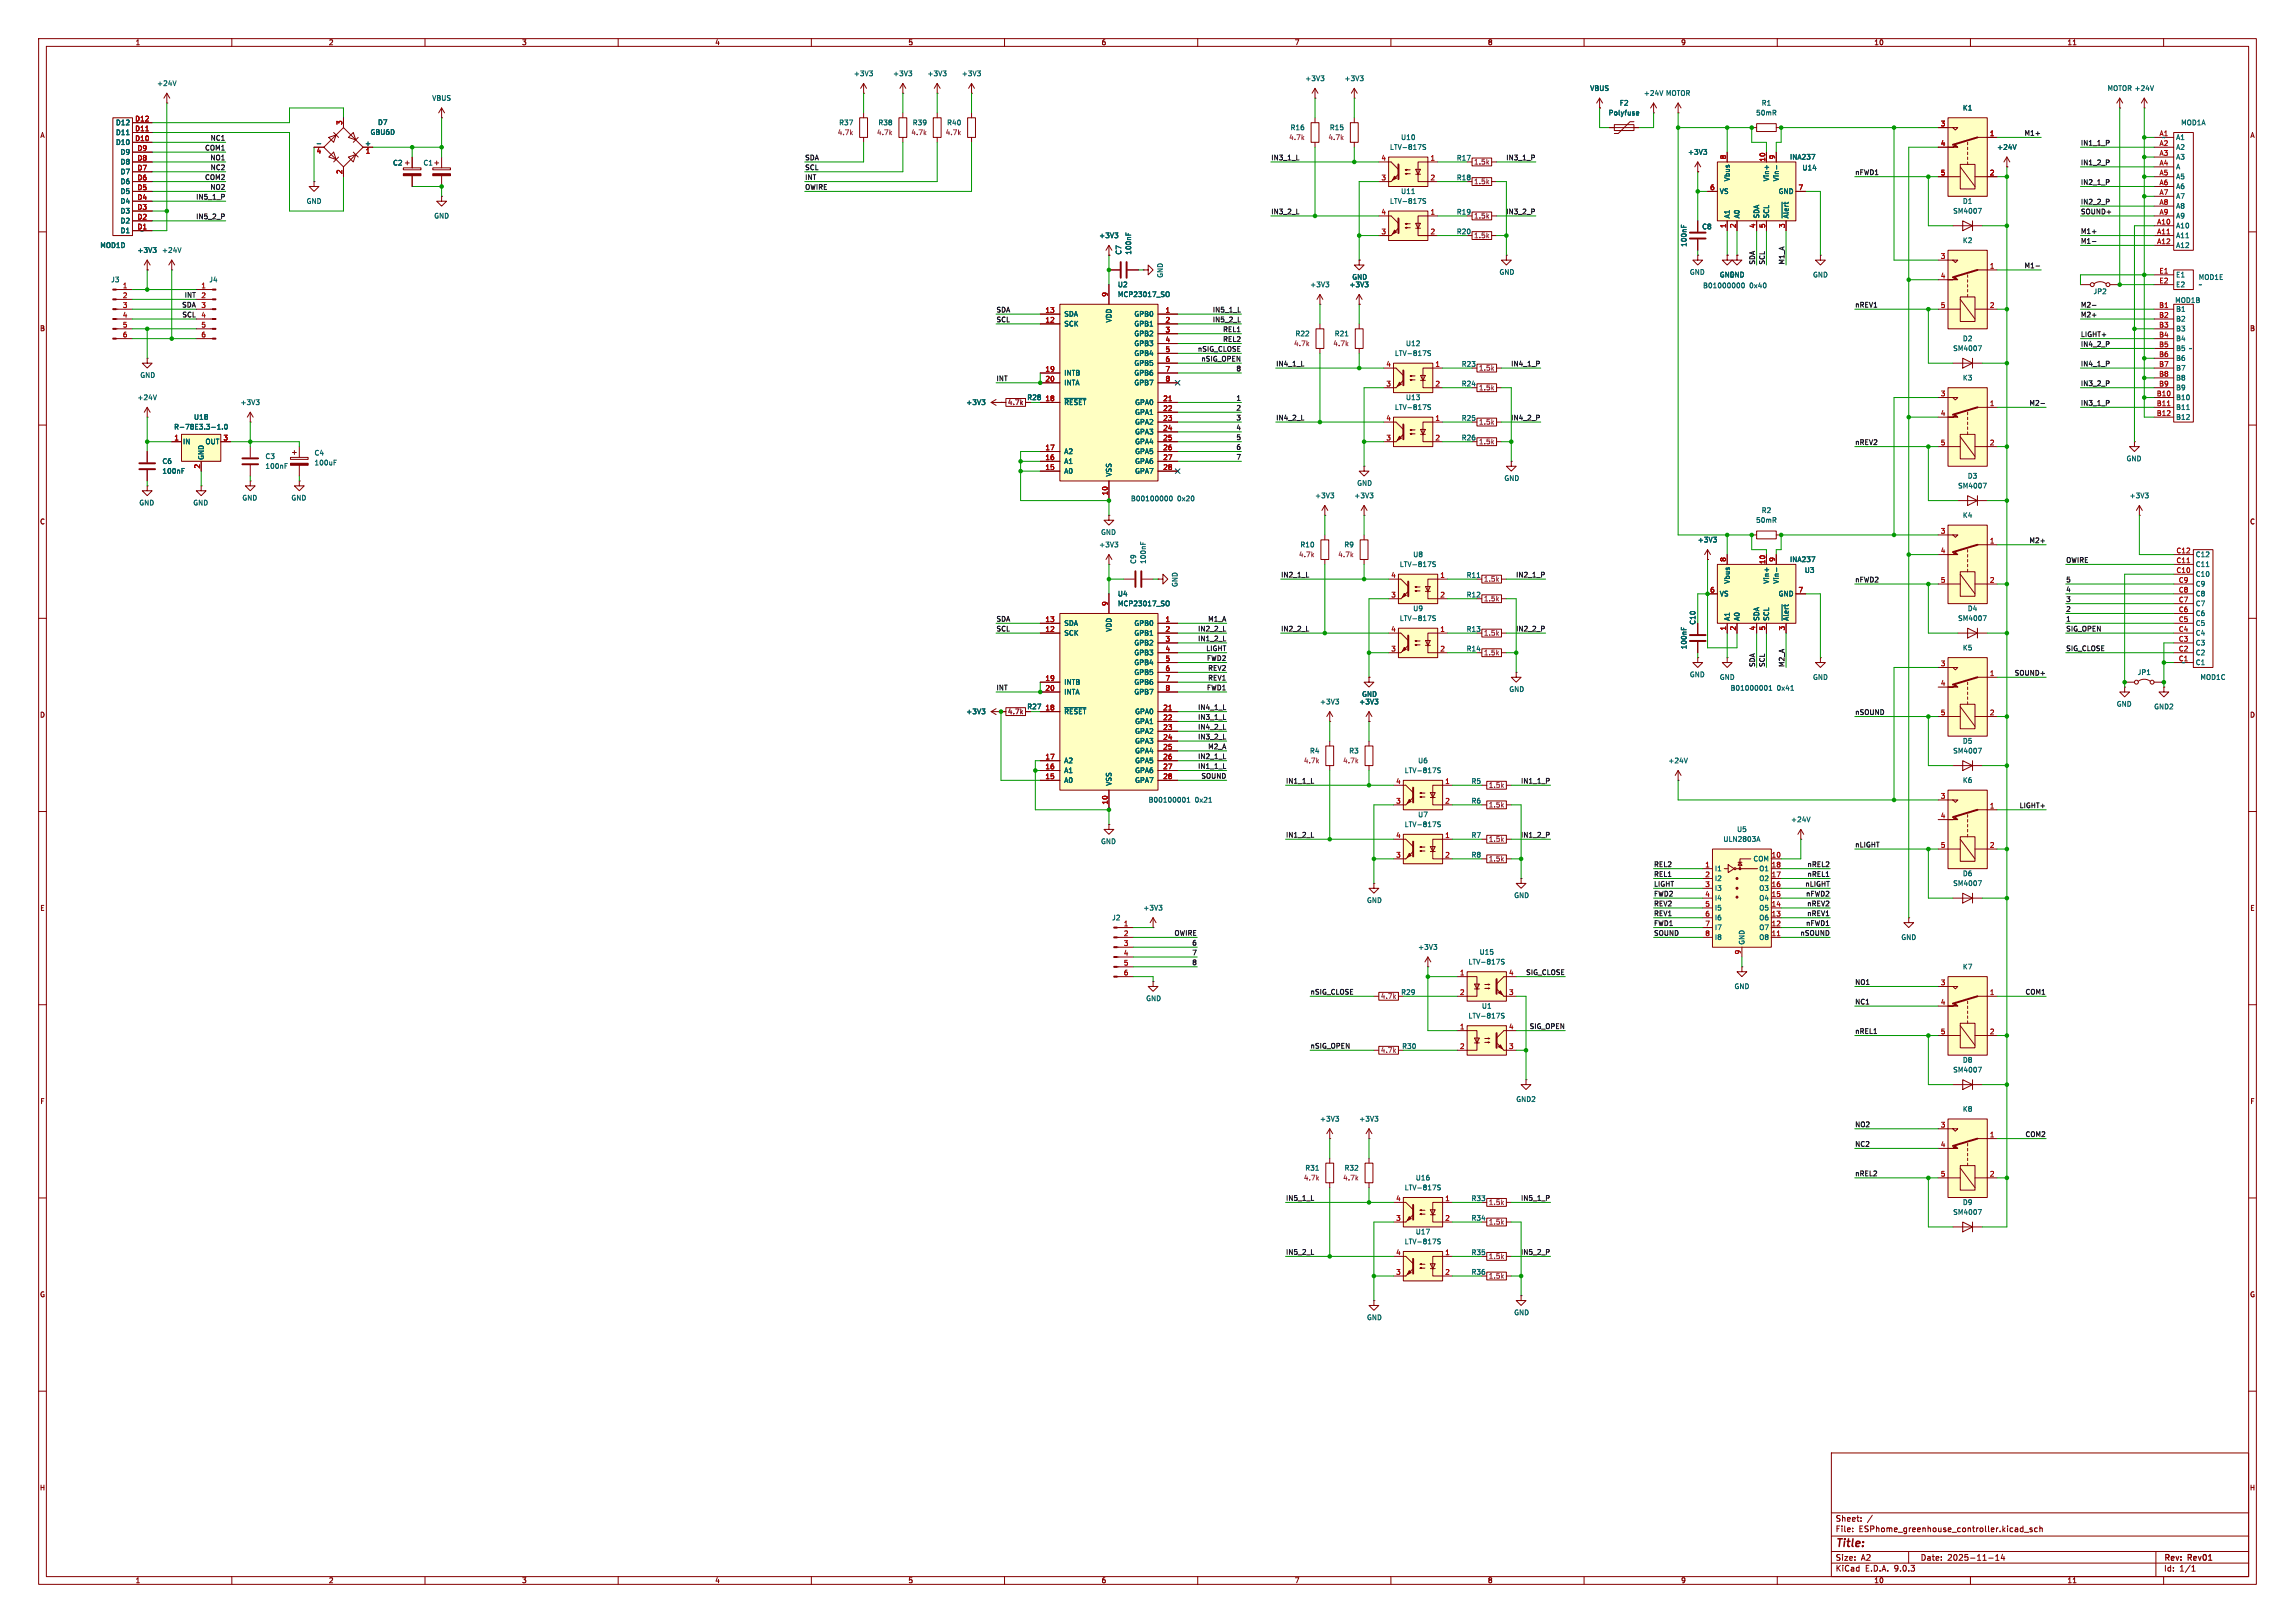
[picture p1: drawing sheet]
<svg xmlns="http://www.w3.org/2000/svg" width="594mm" height="420mm" viewBox="0 0 594 420" stroke-linecap="round" stroke-linejoin="round" font-family="sans-serif">
<defs><g id="words">
<text font-size="2.8" fill="#840000" x="475" y="400.9">Title:</text>
<g font-size="2.1" fill="#840000">
<text x="475" y="394">Sheet:</text>
<text x="475" y="396.7">File:</text>
<text x="481.1" y="396.7">ESPhome_greenhouse_controller.kicad_sch</text>
<text x="475" y="406.9">KiCad</text>
<text x="475" y="404.1">Size:</text>
<text x="481.7" y="404.1">A2</text>
<text x="482.7" y="406.9">E.D.A.</text>
<text x="490.3" y="406.9">9.0.3</text>
<text x="497" y="404.1">Date:</text>
<text x="504" y="404.1">2025-11-14</text>
<text x="560" y="404.3">Rev:</text>
<text x="560" y="406.9">Id:</text>
<text x="564.1" y="406.9">1/1</text>
<text x="566.4" y="404.3">Rev01</text>
</g>
<g font-size="1.8" fill="#840000">
<text x="35" y="11.9">1</text>
<text x="85" y="11.9">2</text>
<text x="135" y="11.9">3</text>
<text x="185" y="11.9">4</text>
<text x="235" y="11.9">5</text>
<text x="285" y="11.9">6</text>
<text x="335" y="11.9">7</text>
<text x="385" y="11.9">8</text>
<text x="435" y="11.9">9</text>
<text x="485" y="11.9">10</text>
<text x="535" y="11.9">11</text>
<text x="10.3" y="35.9">A</text>
<text x="582.3" y="35.9">A</text>
<text x="10.3" y="85.9">B</text>
<text x="582.3" y="85.9">B</text>
<text x="265.8" y="103.7">R28</text>
<text x="10.3" y="135.9">C</text>
<text x="582.3" y="135.9">C</text>
<text x="10.3" y="185.9">D</text>
<text x="265.8" y="183.7">R27</text>
<text x="582.3" y="185.9">D</text>
<text x="10.3" y="235.9">E</text>
<text x="582.3" y="235.9">E</text>
<text x="10.3" y="285.9">F</text>
<text x="582.3" y="285.9">F</text>
<text x="10.3" y="335.9">G</text>
<text x="582.3" y="335.9">G</text>
<text x="10.2" y="385.9">H</text>
<text x="582.2" y="385.9">H</text>
<text x="35" y="409.9">1</text>
<text x="85" y="409.9">2</text>
<text x="135" y="409.9">3</text>
<text x="185" y="409.9">4</text>
<text x="235" y="409.9">5</text>
<text x="285" y="409.9">6</text>
<text x="335" y="409.9">7</text>
<text x="385" y="409.9">8</text>
<text x="435" y="409.9">9</text>
<text x="485" y="409.9">10</text>
<text x="535" y="409.9">11</text>
</g>
<g font-size="1.8" fill="#006464">
<text x="40.5" y="22.5">+24V</text>
<text x="220.9" y="19.9">+3V3</text>
<text x="231" y="19.9">+3V3</text>
<text x="239.9" y="19.9">+3V3</text>
<text x="248.8" y="19.9">+3V3</text>
<text x="337.7" y="21.2">+3V3</text>
<text x="347.9" y="21.2">+3V3</text>
<text x="411.5" y="23.7">VBUS</text>
<text x="545.4" y="23.7">MOTOR +24V</text>
<text x="111.7" y="26.3">VBUS</text>
<text x="419.1" y="27.5">F2</text>
<text x="425.3" y="25">+24V</text>
<text x="431.1" y="25">MOTOR</text>
<text x="455.9" y="27.5">R1</text>
<text x="507.9" y="28.8">K1</text>
<text x="29.9" y="35.2">D11</text>
<text x="29.9" y="32.6">D12</text>
<text x="95.8" y="35.1">GBU6D</text>
<text x="97.7" y="32.5">D7</text>
<text x="217.1" y="32.6">R37</text>
<text x="227.2" y="32.6">R38</text>
<text x="236.1" y="32.6">R39</text>
<text x="245" y="32.6">R40</text>
<text x="333.9" y="33.9">R16</text>
<text x="344.1" y="33.9">R15</text>
<text x="416.2" y="30.1">Polyfuse</text>
<text x="454.4" y="30.1">50mR</text>
<text x="564.4" y="32.6">MOD1A</text>
<text x="29.9" y="37.7">D10</text>
<text x="31.1" y="40.2">D9</text>
<text x="94.4" y="37.8">+</text>
<text x="359.6" y="39">LTV-817S</text>
<text x="362.5" y="36.4">U10</text>
<text x="376.9" y="41.8">R17</text>
<text x="436.8" y="40.2">+3V3</text>
<text x="463.2" y="41.5">INA237</text>
<text x="516.8" y="39">+24V</text>
<text x="559.5" y="36.4">~</text>
<text x="563.1" y="36.4">A1</text>
<text x="563.1" y="39">A2</text>
<text x="563.1" y="41.5">A3</text>
<text x="31.1" y="47.9">D6</text>
<text x="31.1" y="45.3">D7</text>
<text x="31.1" y="42.8">D8</text>
<text x="101.6" y="43">C2</text>
<text x="109.5" y="43">C1</text>
<text x="376.9" y="46.8">R18</text>
<text x="447.9" y="47" transform="rotate(-90 447.9 47)">Vbus</text>
<text x="458.1" y="47" transform="rotate(-90 458.1 47)">Vin+</text>
<text x="460.6" y="47" transform="rotate(-90 460.6 47)">Vin-</text>
<text x="466.4" y="44.3">U14</text>
<text x="563.1" y="44">A</text>
<text x="563.1" y="46.6">A5</text>
<text x="31.1" y="52.9">D4</text>
<text x="31.1" y="50.4">D5</text>
<text x="79.2" y="52.9">GND</text>
<text x="359.6" y="52.9">LTV-817S</text>
<text x="362.5" y="50.4">U11</text>
<text x="445" y="50.4">VS</text>
<text x="460.2" y="50.4">GND</text>
<text x="507.9" y="52.9">D1</text>
<text x="563.1" y="49.1">A6</text>
<text x="563.1" y="51.7">A7</text>
<text x="31.1" y="58">D2</text>
<text x="31.1" y="55.5">D3</text>
<text x="112.3" y="56.7">GND</text>
<text x="376.9" y="55.7">R19</text>
<text x="440.4" y="59.5">C8</text>
<text x="447.9" y="56.6" transform="rotate(-90 447.9 56.6)">A1</text>
<text x="450.4" y="56.6" transform="rotate(-90 450.4 56.6)">A0</text>
<text x="455.5" y="56.6" transform="rotate(-90 455.5 56.6)">SDA</text>
<text x="458.1" y="56.6" transform="rotate(-90 458.1 56.6)">SCL</text>
<text x="463.1" y="56.6" transform="rotate(-90 463.1 56.6)">~{Alert}</text>
<text x="505.4" y="55.5">SM4007</text>
<text x="563.1" y="54.2">A8</text>
<text x="563.1" y="56.7">A9</text>
<text x="563.1" y="59.3">A10</text>
<text x="25.8" y="64.4">MOD1D</text>
<text x="31.1" y="60.6">D1</text>
<text x="35.5" y="65.6">+3V3</text>
<text x="36.3" y="60.6">~</text>
<text x="41.8" y="65.6">+24V</text>
<text x="284.4" y="61.8">+3V3</text>
<text x="376.9" y="60.8">R20</text>
<text x="436.7" y="64" transform="rotate(-90 436.7 64)">100nF</text>
<text x="507.9" y="63.1">K2</text>
<text x="563.1" y="61.8">A11</text>
<text x="563.1" y="64.4">A12</text>
<text x="290.4" y="66" transform="rotate(-90 290.4 66)">C7</text>
<text x="293" y="66" transform="rotate(-90 293 66)">100nF</text>
<text x="388" y="71.3">GND</text>
<text x="437.3" y="71.3">GND</text>
<text x="445" y="72">GND</text>
<text x="447.5" y="72">GND</text>
<text x="469.1" y="72">GND</text>
<text x="563.1" y="72">E1</text>
<text x="28.7" y="73.3">J3</text>
<text x="54.1" y="73.3">J4</text>
<text x="289.2" y="77.1">MCP23017_SO</text>
<text x="289.2" y="74.5">U2</text>
<text x="301.2" y="72" transform="rotate(-90 301.2 72)">GND</text>
<text x="339" y="74.5">+3V3</text>
<text x="349.1" y="74.5">+3V3</text>
<text x="349.9" y="72.6">GND</text>
<text x="541.7" y="76.3">JP2</text>
<text x="563.1" y="74.5">E2</text>
<text x="569" y="74.5">~</text>
<text x="569" y="72.6">MOD1E</text>
<text x="275.3" y="82.1">SDA</text>
<text x="287.9" y="83.6" transform="rotate(-90 287.9 83.6)">VDD</text>
<text x="293.5" y="82.1">GPB0</text>
<text x="562.9" y="78.6">MOD1B</text>
<text x="563.1" y="80.9">B1</text>
<text x="563.1" y="83.4">B2</text>
<text x="275.3" y="84.7">SCK</text>
<text x="293.5" y="84.7">GPB1</text>
<text x="293.5" y="87.2">GPB2</text>
<text x="293.5" y="89.8">GPB3</text>
<text x="335.2" y="87.2">R22</text>
<text x="345.3" y="87.2">R21</text>
<text x="363.8" y="89.8">U12</text>
<text x="507.9" y="88.5">D2</text>
<text x="563.1" y="86">B3</text>
<text x="563.1" y="88.5">B4</text>
<text x="293.5" y="92.3">GPB4</text>
<text x="293.5" y="94.8">GPB5</text>
<text x="360.9" y="92.3">LTV-817S</text>
<text x="378.2" y="95.1">R23</text>
<text x="505.4" y="91">SM4007</text>
<text x="563.1" y="91">B5 ~</text>
<text x="563.1" y="93.6">B6</text>
<text x="36.2" y="98">GND</text>
<text x="275.3" y="97.4">INTB</text>
<text x="275.3" y="99.9">INTA</text>
<text x="293.5" y="97.4">GPB6</text>
<text x="293.5" y="99.9">GPB7</text>
<text x="378.2" y="100.2">R24</text>
<text x="507.9" y="98.7">K3</text>
<text x="563.1" y="96.1">B7</text>
<text x="563.1" y="98.7">B8</text>
<text x="563.1" y="101.2">B9</text>
<text x="35.5" y="103.7">+24V</text>
<text x="62.1" y="105">+3V3</text>
<text x="250" y="105">+3V3</text>
<text x="275.3" y="105">~{RESET}</text>
<text x="293.7" y="105">GPA0</text>
<text x="293.7" y="107.5">GPA1</text>
<text x="360.9" y="106.3">LTV-817S</text>
<text x="363.8" y="103.7">U13</text>
<text x="563.1" y="103.7">B10</text>
<text x="563.1" y="106.3">B11</text>
<text x="45" y="111.4">R-78E3.3-1.0</text>
<text x="50.1" y="108.8">U18</text>
<text x="293.7" y="110.1">GPA2</text>
<text x="293.7" y="112.6">GPA3</text>
<text x="378.2" y="109.1">R25</text>
<text x="563.1" y="108.8">B12</text>
<text x="47.2" y="115.2">IN</text>
<text x="52.9" y="119.1" transform="rotate(-90 52.9 119.1)">GND</text>
<text x="53.1" y="115.2">OUT</text>
<text x="68.6" y="119">C3</text>
<text x="81.3" y="118.1">C4</text>
<text x="275.3" y="117.7">A2</text>
<text x="293.7" y="115.2">GPA4</text>
<text x="293.7" y="117.7">GPA5</text>
<text x="378.2" y="114.1">R26</text>
<text x="550.3" y="119.6">GND</text>
<text x="41.9" y="120.2">C6</text>
<text x="41.9" y="122.8">100nF</text>
<text x="68.6" y="121.5">100nF</text>
<text x="81.3" y="120.6">100uF</text>
<text x="275.3" y="120.2">A1</text>
<text x="275.3" y="122.8">A0</text>
<text x="287.9" y="123.4" transform="rotate(-90 287.9 123.4)">VSS</text>
<text x="293.7" y="120.2">GPA6</text>
<text x="293.7" y="122.8">GPA7</text>
<text x="351.2" y="125.9">GND</text>
<text x="389.3" y="124.6">GND</text>
<text x="509.2" y="124.1">D3</text>
<text x="35.9" y="131">GND</text>
<text x="49.9" y="131">GND</text>
<text x="62.6" y="129.7">GND</text>
<text x="75.3" y="129.7">GND</text>
<text x="340.3" y="129.1">+3V3</text>
<text x="350.4" y="129.1">+3V3</text>
<text x="506.7" y="126.6">SM4007</text>
<text x="551.1" y="129.1">+3V3</text>
<text x="454.4" y="135.5">50mR</text>
<text x="455.9" y="132.9">R2</text>
<text x="507.9" y="134.2">K4</text>
<text x="284.4" y="141.8">+3V3</text>
<text x="284.9" y="138.6">GND</text>
<text x="336.5" y="141.8">R10</text>
<text x="347.8" y="141.8">R9</text>
<text x="439.3" y="140.6">+3V3</text>
<text x="294.2" y="146" transform="rotate(-90 294.2 146)">C9</text>
<text x="296.8" y="146" transform="rotate(-90 296.8 146)">100nF</text>
<text x="362.2" y="146.9">LTV-817S</text>
<text x="365.7" y="144.4">U8</text>
<text x="379.5" y="149.7">R11</text>
<text x="463.2" y="145.6">INA237</text>
<text x="467" y="148.4">U3</text>
<text x="568.2" y="149.5">C10</text>
<text x="568.2" y="146.9">C11</text>
<text x="568.2" y="144.4">C12</text>
<text x="289.2" y="154.5">U4</text>
<text x="305" y="152" transform="rotate(-90 305 152)">GND</text>
<text x="379.5" y="154.8">R12</text>
<text x="445" y="154.5">VS</text>
<text x="447.9" y="151.2" transform="rotate(-90 447.9 151.2)">Vbus</text>
<text x="458.1" y="151.2" transform="rotate(-90 458.1 151.2)">Vin+</text>
<text x="460.2" y="154.5">GND</text>
<text x="460.6" y="151.2" transform="rotate(-90 460.6 151.2)">Vin-</text>
<text x="568.2" y="154.5">C8</text>
<text x="568.2" y="152">C9</text>
<text x="289.2" y="157.1">MCP23017_SO</text>
<text x="362.2" y="160.9">LTV-817S</text>
<text x="365.7" y="158.3">U9</text>
<text x="439" y="161.8" transform="rotate(-90 439 161.8)">C10</text>
<text x="447.9" y="160.8" transform="rotate(-90 447.9 160.8)">A1</text>
<text x="450.4" y="160.8" transform="rotate(-90 450.4 160.8)">A0</text>
<text x="455.5" y="160.8" transform="rotate(-90 455.5 160.8)">SDA</text>
<text x="458.1" y="160.8" transform="rotate(-90 458.1 160.8)">SCL</text>
<text x="463.1" y="160.8" transform="rotate(-90 463.1 160.8)">~{Alert}</text>
<text x="506.7" y="160.9">SM4007</text>
<text x="509.2" y="158.3">D4</text>
<text x="568.2" y="159.6">C6</text>
<text x="568.2" y="157.1">C7</text>
<text x="275.3" y="162.2">SDA</text>
<text x="275.3" y="164.7">SCK</text>
<text x="287.9" y="163.6" transform="rotate(-90 287.9 163.6)">VDD</text>
<text x="293.5" y="162.2">GPB0</text>
<text x="293.5" y="164.7">GPB1</text>
<text x="293.5" y="167.2">GPB2</text>
<text x="379.5" y="163.7">R13</text>
<text x="568.2" y="167.2">C3</text>
<text x="568.2" y="164.7">C4</text>
<text x="568.2" y="162.2">C5</text>
<text x="293.5" y="169.8">GPB3</text>
<text x="293.5" y="172.3">GPB4</text>
<text x="379.5" y="168.8">R14</text>
<text x="436.7" y="168.1" transform="rotate(-90 436.7 168.1)">100nF</text>
<text x="507.9" y="168.5">K5</text>
<text x="564.6" y="172.3">~</text>
<text x="568.2" y="172.3">C1</text>
<text x="568.2" y="169.8">C2</text>
<text x="275.3" y="177.4">INTB</text>
<text x="275.3" y="179.9">INTA</text>
<text x="293.5" y="174.9">GPB5</text>
<text x="293.5" y="177.4">GPB6</text>
<text x="293.5" y="179.9">GPB7</text>
<text x="390.5" y="179.2">GND</text>
<text x="437.3" y="175.4">GND</text>
<text x="445" y="176.1">GND</text>
<text x="469.1" y="176.1">GND</text>
<text x="553.2" y="174.9">JP1</text>
<text x="569.4" y="176.1">MOD1C</text>
<text x="250" y="185">+3V3</text>
<text x="275.3" y="185">~{RESET}</text>
<text x="293.7" y="185">GPA0</text>
<text x="341.5" y="182.5">+3V3</text>
<text x="351.7" y="182.5">+3V3</text>
<text x="352.4" y="180.5">GND</text>
<text x="547.7" y="183.1">GND</text>
<text x="557.4" y="183.7">GND2</text>
<text x="293.7" y="187.6">GPA1</text>
<text x="293.7" y="190.1">GPA2</text>
<text x="275.3" y="197.7">A2</text>
<text x="293.7" y="192.6">GPA3</text>
<text x="293.7" y="195.2">GPA4</text>
<text x="293.7" y="197.7">GPA5</text>
<text x="338.9" y="195.2">R4</text>
<text x="349.1" y="195.2">R3</text>
<text x="366.9" y="197.7">U6</text>
<text x="431.7" y="197.7">+24V</text>
<text x="505.4" y="195.2">SM4007</text>
<text x="507.9" y="192.6">D5</text>
<text x="275.3" y="200.3">A1</text>
<text x="275.3" y="202.8">A0</text>
<text x="287.9" y="203.5" transform="rotate(-90 287.9 203.5)">VSS</text>
<text x="293.7" y="200.3">GPA6</text>
<text x="293.7" y="202.8">GPA7</text>
<text x="363.5" y="200.3">LTV-817S</text>
<text x="380.8" y="203">R5</text>
<text x="507.9" y="202.8">K6</text>
<text x="380.8" y="208.1">R6</text>
<text x="363.5" y="214.2">LTV-817S</text>
<text x="366.9" y="211.7">U7</text>
<text x="449.5" y="215.5">U5</text>
<text x="463.4" y="213">+24V</text>
<text x="284.9" y="218.6">GND</text>
<text x="380.8" y="217">R7</text>
<text x="445.9" y="218">ULN2803A</text>
<text x="380.8" y="222.1">R8</text>
<text x="443.7" y="225.7">I1</text>
<text x="453.7" y="223.1">COM</text>
<text x="455.2" y="225.7">O1</text>
<text x="507.9" y="226.9">D6</text>
<text x="353.7" y="233.9">GND</text>
<text x="391.8" y="232.6">GND</text>
<text x="443.7" y="228.2">I2</text>
<text x="443.7" y="230.7">I3</text>
<text x="443.7" y="233.3">I4</text>
<text x="455.2" y="228.2">O2</text>
<text x="455.2" y="230.7">O3</text>
<text x="455.2" y="233.3">O4</text>
<text x="505.4" y="229.5">SM4007</text>
<text x="287.7" y="238.4">J2</text>
<text x="295.8" y="235.8">+3V3</text>
<text x="443.7" y="235.8">I5</text>
<text x="443.7" y="238.4">I6</text>
<text x="455.2" y="235.8">O5</text>
<text x="455.2" y="238.4">O6</text>
<text x="366.9" y="246">+3V3</text>
<text x="443.7" y="240.9">I7</text>
<text x="443.7" y="243.4">I8</text>
<text x="451.7" y="244.6" transform="rotate(-90 451.7 244.6)">GND</text>
<text x="455.2" y="240.9">O7</text>
<text x="455.2" y="243.4">O8</text>
<text x="492" y="243.4">GND</text>
<text x="380" y="249.8">LTV-817S</text>
<text x="382.8" y="247.2">U15</text>
<text x="507.9" y="251.1">K7</text>
<text x="362.5" y="257.7">R29</text>
<text x="448.8" y="256.1">GND</text>
<text x="296.5" y="259.3">GND</text>
<text x="380" y="263.8">LTV-817S</text>
<text x="383.4" y="261.2">U1</text>
<text x="362.8" y="271.6">R30</text>
<text x="507.9" y="275.2">D8</text>
<text x="505.4" y="277.7">SM4007</text>
<text x="392.3" y="285.3">GND2</text>
<text x="507.9" y="287.9">K8</text>
<text x="341.5" y="290.4">+3V3</text>
<text x="351.7" y="290.4">+3V3</text>
<text x="337.7" y="303.1">R31</text>
<text x="347.9" y="303.1">R32</text>
<text x="366.3" y="305.7">U16</text>
<text x="363.5" y="308.2">LTV-817S</text>
<text x="380.8" y="311">R33</text>
<text x="380.8" y="316.1">R34</text>
<text x="505.4" y="314.6">SM4007</text>
<text x="507.9" y="312">D9</text>
<text x="363.5" y="322.2">LTV-817S</text>
<text x="366.3" y="319.6">U17</text>
<text x="380.8" y="325">R35</text>
<text x="380.8" y="330">R36</text>
<text x="353.7" y="341.8">GND</text>
<text x="391.8" y="340.5">GND</text>
</g>
<g font-size="1.8" fill="#a90000">
<text x="34.9" y="34">D11</text>
<text x="34.9" y="31.5">D12</text>
<text x="88.6" y="32.5" transform="rotate(-90 88.6 32.5)">3</text>
<text x="502.2" y="32.8">3</text>
<text x="514.9" y="35.3">1</text>
<text x="558.8" y="35.3">A1</text>
<text x="34.9" y="36.6">D10</text>
<text x="35.5" y="41.7">D8</text>
<text x="35.5" y="39.1">D9</text>
<text x="81.8" y="40.1">4</text>
<text x="94.5" y="40.1">1</text>
<text x="357.4" y="41.7">4</text>
<text x="370.1" y="41.7">1</text>
<text x="446.8" y="41.3" transform="rotate(-90 446.8 41.3)">8</text>
<text x="456.9" y="42" transform="rotate(-90 456.9 42)">10</text>
<text x="459.5" y="41.3" transform="rotate(-90 459.5 41.3)">9</text>
<text x="502.2" y="37.8">4</text>
<text x="558.8" y="37.8">A2</text>
<text x="558.8" y="40.4">A3</text>
<text x="35.5" y="46.7">D6</text>
<text x="35.5" y="44.2">D7</text>
<text x="88.6" y="45.2" transform="rotate(-90 88.6 45.2)">2</text>
<text x="357.4" y="46.7">3</text>
<text x="370.1" y="46.7">2</text>
<text x="502.2" y="45.5">5</text>
<text x="514.9" y="45.5">2</text>
<text x="558.8" y="42.9">A4</text>
<text x="558.8" y="45.5">A5</text>
<text x="35.5" y="51.8">D4</text>
<text x="35.5" y="49.3">D5</text>
<text x="442.5" y="49.3">6</text>
<text x="465.4" y="49.3">7</text>
<text x="558.8" y="48">A6</text>
<text x="558.8" y="50.5">A7</text>
<text x="558.8" y="53.1">A8</text>
<text x="35.5" y="59.4">D1</text>
<text x="35.5" y="56.9">D2</text>
<text x="35.5" y="54.4">D3</text>
<text x="357.4" y="55.6">4</text>
<text x="370.1" y="55.6">1</text>
<text x="446.8" y="59.1" transform="rotate(-90 446.8 59.1)">1</text>
<text x="449.3" y="59.1" transform="rotate(-90 449.3 59.1)">2</text>
<text x="454.4" y="59.1" transform="rotate(-90 454.4 59.1)">4</text>
<text x="456.9" y="59.1" transform="rotate(-90 456.9 59.1)">5</text>
<text x="462" y="59.1" transform="rotate(-90 462 59.1)">3</text>
<text x="558.2" y="58.2">A10</text>
<text x="558.8" y="55.6">A9</text>
<text x="357.4" y="60.7">3</text>
<text x="370.1" y="60.7">2</text>
<text x="558.2" y="60.7">A11</text>
<text x="558.2" y="63.2">A12</text>
<text x="502.2" y="67.1">3</text>
<text x="514.9" y="69.6">1</text>
<text x="558.8" y="70.9">E1</text>
<text x="31.7" y="74.7">1</text>
<text x="31.7" y="77.2">2</text>
<text x="52" y="74.7">1</text>
<text x="52" y="77.2">2</text>
<text x="286.8" y="76.9" transform="rotate(-90 286.8 76.9)">9</text>
<text x="502.2" y="72.1">4</text>
<text x="558.8" y="73.4">E2</text>
<text x="31.7" y="79.8">3</text>
<text x="31.7" y="82.3">4</text>
<text x="52" y="79.8">3</text>
<text x="52" y="82.3">4</text>
<text x="270.5" y="81">13</text>
<text x="270.5" y="83.6">12</text>
<text x="301.6" y="81">1</text>
<text x="301.6" y="83.6">2</text>
<text x="502.2" y="79.8">5</text>
<text x="514.9" y="79.8">2</text>
<text x="558.7" y="79.8">B1</text>
<text x="558.7" y="82.3">B2</text>
<text x="31.7" y="84.8">5</text>
<text x="31.7" y="87.4">6</text>
<text x="52" y="84.8">5</text>
<text x="52" y="87.4">6</text>
<text x="301.6" y="86.1">3</text>
<text x="301.6" y="88.6">4</text>
<text x="558.7" y="84.8">B3</text>
<text x="558.7" y="87.4">B4</text>
<text x="558.7" y="89.9">B5</text>
<text x="301.6" y="91.2">5</text>
<text x="301.6" y="93.7">6</text>
<text x="358.7" y="95">4</text>
<text x="371.4" y="95">1</text>
<text x="558.7" y="92.5">B6</text>
<text x="558.7" y="95">B7</text>
<text x="270.5" y="96.3">19</text>
<text x="270.5" y="98.8">20</text>
<text x="301.6" y="96.3">7</text>
<text x="301.6" y="98.8">8</text>
<text x="358.7" y="100.1">3</text>
<text x="371.4" y="100.1">2</text>
<text x="558.7" y="97.5">B8</text>
<text x="558.7" y="100.1">B9</text>
<text x="270.5" y="103.9">18</text>
<text x="300.9" y="103.9">21</text>
<text x="300.9" y="106.4">22</text>
<text x="502.2" y="107.7">4</text>
<text x="502.2" y="102.6">3</text>
<text x="514.9" y="105.2">1</text>
<text x="558.1" y="102.6">B10</text>
<text x="558.1" y="105.2">B11</text>
<text x="558.1" y="107.7">B12</text>
<text x="300.9" y="109">23</text>
<text x="300.9" y="111.5">24</text>
<text x="358.7" y="109">4</text>
<text x="371.4" y="109">1</text>
<text x="45" y="114">1</text>
<text x="57.7" y="114">3</text>
<text x="270.5" y="116.6">17</text>
<text x="270.5" y="119.1">16</text>
<text x="300.9" y="114">25</text>
<text x="300.9" y="116.6">26</text>
<text x="300.9" y="119.1">27</text>
<text x="358.7" y="114">3</text>
<text x="371.4" y="114">2</text>
<text x="502.2" y="115.3">5</text>
<text x="514.9" y="115.3">2</text>
<text x="51.8" y="121.4" transform="rotate(-90 51.8 121.4)">2</text>
<text x="270.5" y="121.7">15</text>
<text x="300.9" y="121.7">28</text>
<text x="286.8" y="128.3" transform="rotate(-90 286.8 128.3)">10</text>
<text x="502.2" y="143.3">4</text>
<text x="502.2" y="138.2">3</text>
<text x="514.9" y="140.7">1</text>
<text x="563.2" y="143.3">C12</text>
<text x="360" y="149.6">4</text>
<text x="372.7" y="149.6">1</text>
<text x="446.8" y="145.5" transform="rotate(-90 446.8 145.5)">8</text>
<text x="456.9" y="146.1" transform="rotate(-90 456.9 146.1)">10</text>
<text x="459.5" y="145.5" transform="rotate(-90 459.5 145.5)">9</text>
<text x="563.2" y="148.3">C10</text>
<text x="563.2" y="145.8">C11</text>
<text x="360" y="154.7">3</text>
<text x="372.7" y="154.7">2</text>
<text x="442.5" y="153.4">6</text>
<text x="465.4" y="153.4">7</text>
<text x="502.2" y="150.9">5</text>
<text x="514.9" y="150.9">2</text>
<text x="563.8" y="156">C7</text>
<text x="563.8" y="153.4">C8</text>
<text x="563.8" y="150.9">C9</text>
<text x="270.5" y="161">13</text>
<text x="286.8" y="156.9" transform="rotate(-90 286.8 156.9)">9</text>
<text x="301.6" y="161">1</text>
<text x="563.8" y="161">C5</text>
<text x="563.8" y="158.5">C6</text>
<text x="270.5" y="163.6">12</text>
<text x="301.6" y="163.6">2</text>
<text x="301.6" y="166.1">3</text>
<text x="360" y="163.6">4</text>
<text x="372.7" y="163.6">1</text>
<text x="446.8" y="163.3" transform="rotate(-90 446.8 163.3)">1</text>
<text x="449.3" y="163.3" transform="rotate(-90 449.3 163.3)">2</text>
<text x="454.4" y="163.3" transform="rotate(-90 454.4 163.3)">4</text>
<text x="456.9" y="163.3" transform="rotate(-90 456.9 163.3)">5</text>
<text x="462" y="163.3" transform="rotate(-90 462 163.3)">3</text>
<text x="563.8" y="166.1">C3</text>
<text x="563.8" y="163.6">C4</text>
<text x="301.6" y="168.7">4</text>
<text x="301.6" y="171.2">5</text>
<text x="301.6" y="173.7">6</text>
<text x="360" y="168.7">3</text>
<text x="372.7" y="168.7">2</text>
<text x="502.2" y="172.5">3</text>
<text x="563.8" y="171.2">C1</text>
<text x="563.8" y="168.7">C2</text>
<text x="270.5" y="176.3">19</text>
<text x="270.5" y="178.8">20</text>
<text x="301.6" y="176.3">7</text>
<text x="301.6" y="178.8">8</text>
<text x="502.2" y="177.5">4</text>
<text x="514.9" y="175">1</text>
<text x="270.5" y="183.9">18</text>
<text x="300.9" y="183.9">21</text>
<text x="502.2" y="185.2">5</text>
<text x="514.9" y="185.2">2</text>
<text x="300.9" y="186.4">22</text>
<text x="300.9" y="189">23</text>
<text x="300.9" y="191.5">24</text>
<text x="270.5" y="196.6">17</text>
<text x="300.9" y="194.1">25</text>
<text x="300.9" y="196.6">26</text>
<text x="270.5" y="199.1">16</text>
<text x="270.5" y="201.7">15</text>
<text x="300.9" y="199.1">27</text>
<text x="300.9" y="201.7">28</text>
<text x="361.2" y="202.9">4</text>
<text x="373.9" y="202.9">1</text>
<text x="286.8" y="208.3" transform="rotate(-90 286.8 208.3)">10</text>
<text x="361.2" y="208">3</text>
<text x="373.9" y="208">2</text>
<text x="502.2" y="206.8">3</text>
<text x="514.9" y="209.3">1</text>
<text x="502.2" y="211.8">4</text>
<text x="361.2" y="216.9">4</text>
<text x="361.2" y="222">3</text>
<text x="373.9" y="216.9">1</text>
<text x="373.9" y="222">2</text>
<text x="458.4" y="222">10</text>
<text x="502.2" y="219.5">5</text>
<text x="514.9" y="219.5">2</text>
<text x="441.3" y="224.5">1</text>
<text x="441.3" y="227.1">2</text>
<text x="458.4" y="224.5">18</text>
<text x="458.4" y="227.1">17</text>
<text x="441.3" y="229.6">3</text>
<text x="441.3" y="232.2">4</text>
<text x="458.4" y="229.6">16</text>
<text x="458.4" y="232.2">15</text>
<text x="290.8" y="239.8">1</text>
<text x="441.3" y="234.7">5</text>
<text x="441.3" y="237.2">6</text>
<text x="441.3" y="239.8">7</text>
<text x="458.4" y="234.7">14</text>
<text x="458.4" y="237.2">13</text>
<text x="458.4" y="239.8">12</text>
<text x="290.8" y="242.3">2</text>
<text x="290.8" y="244.9">3</text>
<text x="441.3" y="242.3">8</text>
<text x="458.4" y="242.3">11</text>
<text x="290.8" y="247.4">4</text>
<text x="290.8" y="249.9">5</text>
<text x="450.6" y="247.1" transform="rotate(-90 450.6 247.1)">9</text>
<text x="290.8" y="252.5">6</text>
<text x="377.8" y="252.5">1</text>
<text x="377.8" y="257.6">2</text>
<text x="390.5" y="252.5">4</text>
<text x="390.5" y="257.6">3</text>
<text x="502.2" y="255">3</text>
<text x="514.9" y="257.6">1</text>
<text x="502.2" y="260.1">4</text>
<text x="377.8" y="266.4">1</text>
<text x="390.5" y="266.4">4</text>
<text x="502.2" y="267.7">5</text>
<text x="514.9" y="267.7">2</text>
<text x="377.8" y="271.5">2</text>
<text x="390.5" y="271.5">3</text>
<text x="502.2" y="291.8">3</text>
<text x="502.2" y="296.9">4</text>
<text x="514.9" y="294.4">1</text>
<text x="502.2" y="304.5">5</text>
<text x="514.9" y="304.5">2</text>
<text x="361.2" y="310.9">4</text>
<text x="373.9" y="310.9">1</text>
<text x="361.2" y="316">3</text>
<text x="373.9" y="316">2</text>
<text x="361.2" y="324.9">4</text>
<text x="361.2" y="329.9">3</text>
<text x="373.9" y="324.9">1</text>
<text x="373.9" y="329.9">2</text>
</g>
<g font-size="1.8" fill="#840084">
<text x="216.7" y="35.2">4.7k</text>
<text x="226.9" y="35.2">4.7k</text>
<text x="235.8" y="35.2">4.7k</text>
<text x="244.7" y="35.2">4.7k</text>
<text x="333.6" y="36.4">4.7k</text>
<text x="343.7" y="36.4">4.7k</text>
<text x="381.4" y="47.9">1.5k</text>
<text x="381.4" y="42.8">1.5k</text>
<text x="381.4" y="56.7">1.5k</text>
<text x="381.4" y="61.8">1.5k</text>
<text x="334.8" y="89.8">4.7k</text>
<text x="345" y="89.8">4.7k</text>
<text x="382.7" y="101.2">1.5k</text>
<text x="382.7" y="96.1">1.5k</text>
<text x="260.8" y="105">4.7k</text>
<text x="382.7" y="110.1">1.5k</text>
<text x="382.7" y="115.2">1.5k</text>
<text x="336.1" y="144.4">4.7k</text>
<text x="346.3" y="144.4">4.7k</text>
<text x="384" y="150.7">1.5k</text>
<text x="384" y="155.8">1.5k</text>
<text x="384" y="164.7">1.5k</text>
<text x="384" y="169.8">1.5k</text>
<text x="260.8" y="185">4.7k</text>
<text x="337.4" y="197.7">4.7k</text>
<text x="347.5" y="197.7">4.7k</text>
<text x="385.2" y="209.1">1.5k</text>
<text x="385.2" y="204.1">1.5k</text>
<text x="385.2" y="218">1.5k</text>
<text x="385.2" y="223.1">1.5k</text>
<text x="357.3" y="258.7">4.7k</text>
<text x="357.3" y="272.6">4.7k</text>
<text x="337.4" y="305.7">4.7k</text>
<text x="347.5" y="305.7">4.7k</text>
<text x="385.2" y="317.1">1.5k</text>
<text x="385.2" y="312">1.5k</text>
<text x="385.2" y="326">1.5k</text>
<text x="385.2" y="331.1">1.5k</text>
</g>
<g font-size="1.8" fill="#0f0f0f">
<text x="523.9" y="35.2">M1+</text>
<text x="53" y="39">COM1</text>
<text x="54.3" y="41.6">NO1</text>
<text x="54.4" y="36.5">NC1</text>
<text x="208.3" y="41.6">SDA</text>
<text x="328.9" y="41.6">IN3_1_L</text>
<text x="389.7" y="41.6">IN3_1_P</text>
<text x="538.5" y="37.8">IN1_1_P</text>
<text x="53" y="46.6">COM2</text>
<text x="54.4" y="44.1">NC2</text>
<text x="208.3" y="46.6">INT</text>
<text x="208.3" y="44.1">SCL</text>
<text x="480.1" y="45.4">nFWD1</text>
<text x="538.5" y="47.9">IN2_1_P</text>
<text x="538.5" y="42.8">IN1_2_P</text>
<text x="50.7" y="51.7">IN5_1_P</text>
<text x="54.3" y="49.2">NO2</text>
<text x="208.3" y="49.2">OWIRE</text>
<text x="538.5" y="53">IN2_2_P</text>
<text x="50.7" y="56.8">IN5_2_P</text>
<text x="328.9" y="55.5">IN3_2_L</text>
<text x="389.7" y="55.5">IN3_2_P</text>
<text x="538.5" y="55.5">SOUND+</text>
<text x="538.5" y="60.6">M1+</text>
<text x="538.5" y="63.2">M1-</text>
<text x="454.3" y="68.6" transform="rotate(-90 454.3 68.6)">SDA</text>
<text x="456.9" y="68.6" transform="rotate(-90 456.9 68.6)">SCL</text>
<text x="461.9" y="68.6" transform="rotate(-90 461.9 68.6)">M1_A</text>
<text x="523.9" y="69.5">M1-</text>
<text x="47.7" y="77.1">INT</text>
<text x="47" y="79.7">SDA</text>
<text x="47.1" y="82.2">SCL</text>
<text x="257.8" y="83.5">SCL</text>
<text x="257.8" y="80.9">SDA</text>
<text x="313.8" y="83.5">IN5_2_L</text>
<text x="313.8" y="80.9">IN5_1_L</text>
<text x="480.1" y="79.7">nREV1</text>
<text x="538.5" y="82.2">M2+</text>
<text x="538.5" y="79.7">M2-</text>
<text x="316.5" y="88.6">REL2</text>
<text x="316.5" y="86">REL1</text>
<text x="538.5" y="89.8">IN4_2_P</text>
<text x="538.5" y="87.3">LIGHT+</text>
<text x="309.9" y="91.1">nSIG_CLOSE</text>
<text x="310.8" y="93.6">nSIG_OPEN</text>
<text x="330.2" y="94.9">IN4_1_L</text>
<text x="391" y="94.9">IN4_1_P</text>
<text x="538.5" y="94.9">IN4_1_P</text>
<text x="257.8" y="98.7">INT</text>
<text x="319.9" y="96.2">8</text>
<text x="538.5" y="100">IN3_2_P</text>
<text x="319.9" y="103.8">1</text>
<text x="319.9" y="106.3">2</text>
<text x="525.2" y="105.1">M2-</text>
<text x="538.5" y="105.1">IN3_1_P</text>
<text x="319.9" y="108.9">3</text>
<text x="319.9" y="114">5</text>
<text x="319.9" y="111.4">4</text>
<text x="330.2" y="108.9">IN4_2_L</text>
<text x="391" y="108.9">IN4_2_P</text>
<text x="319.9" y="116.5">6</text>
<text x="319.9" y="119">7</text>
<text x="480.1" y="115.2">nREV2</text>
<text x="525.2" y="140.6">M2+</text>
<text x="331.5" y="149.5">IN2_1_L</text>
<text x="392.3" y="149.5">IN2_1_P</text>
<text x="534.7" y="145.7">OWIRE</text>
<text x="480.1" y="150.8">nFWD2</text>
<text x="534.7" y="155.9">3</text>
<text x="534.7" y="150.8">5</text>
<text x="534.7" y="153.3">4</text>
<text x="257.8" y="160.9">SDA</text>
<text x="312.6" y="160.9">M1_A</text>
<text x="534.7" y="160.9">1</text>
<text x="534.7" y="158.4">2</text>
<text x="257.8" y="163.5">SCL</text>
<text x="310" y="163.5">IN2_2_L</text>
<text x="310" y="166">IN1_2_L</text>
<text x="331.5" y="163.5">IN2_2_L</text>
<text x="392.3" y="163.5">IN2_2_P</text>
<text x="534.7" y="163.5">SIG_OPEN</text>
<text x="312.1" y="168.6">LIGHT</text>
<text x="312.3" y="171.1">FWD2</text>
<text x="312.6" y="173.6">REV2</text>
<text x="454.3" y="172.7" transform="rotate(-90 454.3 172.7)">SDA</text>
<text x="456.9" y="172.7" transform="rotate(-90 456.9 172.7)">SCL</text>
<text x="461.9" y="172.7" transform="rotate(-90 461.9 172.7)">M2_A</text>
<text x="534.7" y="168.6">SIG_CLOSE</text>
<text x="257.8" y="178.7">INT</text>
<text x="312.3" y="178.7">FWD1</text>
<text x="312.6" y="176.2">REV1</text>
<text x="521.3" y="174.9">SOUND+</text>
<text x="310" y="183.8">IN4_1_L</text>
<text x="480.1" y="185.1">nSOUND</text>
<text x="310" y="191.4">IN3_2_L</text>
<text x="310" y="186.3">IN3_1_L</text>
<text x="310" y="188.9">IN4_2_L</text>
<text x="310" y="196.5">IN2_1_L</text>
<text x="312.6" y="194">M2_A</text>
<text x="310" y="199">IN1_1_L</text>
<text x="310.8" y="201.6">SOUND</text>
<text x="332.7" y="202.9">IN1_1_L</text>
<text x="393.6" y="202.9">IN1_1_P</text>
<text x="522.6" y="209.2">LIGHT+</text>
<text x="332.7" y="216.8">IN1_2_L</text>
<text x="393.6" y="216.8">IN1_2_P</text>
<text x="480.1" y="219.4">nLIGHT</text>
<text x="428" y="227">REL1</text>
<text x="428" y="224.4">REL2</text>
<text x="467.7" y="227">nREL1</text>
<text x="467.7" y="224.4">nREL2</text>
<text x="428" y="232.1">FWD2</text>
<text x="428" y="229.5">LIGHT</text>
<text x="467.2" y="229.5">nLIGHT</text>
<text x="467.3" y="232.1">nFWD2</text>
<text x="428" y="237.1">REV1</text>
<text x="428" y="234.6">REV2</text>
<text x="428" y="239.7">FWD1</text>
<text x="467.3" y="239.7">nFWD1</text>
<text x="467.6" y="237.1">nREV1</text>
<text x="467.6" y="234.6">nREV2</text>
<text x="303.9" y="242.2">OWIRE</text>
<text x="308.5" y="244.8">6</text>
<text x="428" y="242.2">SOUND</text>
<text x="465.9" y="242.2">nSOUND</text>
<text x="308.5" y="247.3">7</text>
<text x="308.5" y="249.8">8</text>
<text x="339.1" y="257.5">nSIG_CLOSE</text>
<text x="394.9" y="252.4">SIG_CLOSE</text>
<text x="480.1" y="254.9">NO1</text>
<text x="524.1" y="257.5">COM1</text>
<text x="480.1" y="260">NC1</text>
<text x="395.8" y="266.4">SIG_OPEN</text>
<text x="480.1" y="267.6">nREL1</text>
<text x="339.1" y="271.4">nSIG_OPEN</text>
<text x="480.1" y="291.8">NO2</text>
<text x="480.1" y="296.8">NC2</text>
<text x="524.1" y="294.3">COM2</text>
<text x="480.1" y="304.5">nREL2</text>
<text x="332.7" y="310.8">IN5_1_L</text>
<text x="393.6" y="310.8">IN5_1_P</text>
<text x="332.7" y="324.8">IN5_2_L</text>
<text x="393.6" y="324.8">IN5_2_P</text>
</g>
<g font-size="1.8" fill="#0000c2">
<text x="440.7" y="74.8">B01000000</text>
<text x="452.8" y="74.8">0x40</text>
<text x="292.6" y="129.9">B00100000</text>
<text x="304.7" y="129.9">0x20</text>
<text x="447.8" y="178.9">B01000001</text>
<text x="459.9" y="178.9">0x41</text>
<text x="297.2" y="207.9">B00100001</text>
<text x="309.3" y="207.9">0x21</text>
</g>
</g></defs>
<g fill="none" stroke="#840000" stroke-width=".26">
<path d="M10 10h574v400h-574zM12 12h570v396h-570zM60 10v2M110 10v2M160 10v2M210 10v2M260 10v2M310 10v2M360 10v2M410 10v2M460 10v2M510 10v2"/>
<path d="M536.6 11.6h.7M560 10v2M555 27.9h.1M555 25.4l-.8 1.3M555 25.4l.8 1.3M555 25.4v2.5M10 60h2M582 60h2M10 110h2M582 110h2M10 160h2M582 160h2"/>
<path d="M10 210h2M582 210h2M10 260h2M582 260h2M10 310h2M582 310h2M393.7 335.3v1.3h1.3l-1.3 1.2-1.3-1.2h1.3M393.7 335.3h.1M10 360h2M474 376h108v32h-108zM582 360h2M474 397.5h108"/>
<path d="M474 391.5h108M479.5 396.2v.2M479.5 395.4v.2M481.7 393.5v.2M481.7 392.7v.2M484.6 392.1l-1.3 1.9M522.9 396.1l.3 .3 .4-.1M523.6 394.9v1.5M523.6 395.4h-.4l-.3 .3M524 396.5h1.1M526 395.4h-.4l-.2 .2 .1 .2 .5 .1v.4h-.6M527.3 395.4h-.4l-.3 .3 .1 .6h.6"/>
<path d="M528 395.5l.5-.1 .1 1M528 394.9v1.5M60 408v2M110 408v2M160 408v2M210 408v2M260 408v2M310 408v2M360 408v2M410 408v2M460 408v2M474 404.5h108"/>
<path d="M474 401.5h108M494 401.5v3M510 408v2M514.7 403.2h1.2M516.5 403.8h.9M516.5 402.7l.5-.4v1.5M518.3 402.2l-.3 1.1h.9M518.7 402.8v1M536.6 409.6h.7M558 401.5v6.5M560 408v2M567.3 406.6h.9"/>
<path d="M567.3 405.5l.4-.4v1.5"/>
</g>
<path d="M557.4 22.2l-.4 1.2" fill="none" stroke="#006464" stroke-width=".26"/>
<path d="M379.7 265.4h10.2v7.7h-10.2z" fill="#ffffc2"/>
<path d="M377.2 266.7h5.1v3.3M379.7 265.4h10.2v7.7h-10.2zM381.6 268.6h1.3l-.6 1.3zM381.6 269.9h1.3M382.3 269.9v1.9h-5.1M384.3 268.7h1.3M384.3 269.7h1.3M389.3 271.8h3.1M392.4 266.7h-3.1l-2 1.9" fill="none" stroke="#840000" stroke-width=".26"/>
<path d="M387.3 267.3v3.8" fill="none" stroke="#840000" stroke-width=".51"/>
<g fill="#840000" stroke="#840000" stroke-width=".26">
<path d="M388.4 270.4l.5 1-1-.5z"/>
<path d="M387.3 269.9l2 1.9z"/>
</g>
<path d="M389.3 262.3h-.6a.53 .53 0 0 0 .6 .7l-.1 .4h-.6" fill="none" stroke="#006464" stroke-width=".26"/>
<path d="M379.7 251.5h10.2v7.6h-10.2z" fill="#ffffc2"/>
<g fill="none" stroke="#840000" stroke-width=".26">
<path d="M557.5 35.6h5.1M557.5 38.1h5.1M562.6 34.3h5.1v30.5h-5.1zM379.7 47h1.3M381 46h5.1v2h-5.1zM386.1 47h1.2M557.5 40.6h5.1M557.5 43.2h5.1M557.5 45.7h5.1M557.5 48.3h5.1M557.5 50.8h5.1M557.5 53.3h5.1"/>
<path d="M557.5 55.9h5.1M557.5 58.4h5.1M557.5 61h5.1M557.5 63.5h5.1M259.1 184.2h1.2M260.3 183.1h5.1v2.1h-5.1zM377.2 252.7h5.1v3.3M379.7 251.5h10.2v7.6h-10.2zM381.6 254.6h1.3l-.6 1.3zM381.6 255.9h1.3M382.3 255.9v1.9h-5.1M384.3 254.8h1.3"/>
<path d="M384.3 255.8h1.3M389.3 257.8h3.1M392.4 252.7h-3.1l-2 1.9M450.8 250.2v1.3h1.3l-1.3 1.2-1.2-1.2h1.2M450.8 250.2h.1M395 279.4v1.3h1.2l-1.2 1.2-1.3-1.2h1.3M395 279.4h.1"/>
</g>
<path d="M387.3 253.4v3.8" fill="none" stroke="#840000" stroke-width=".51"/>
<g fill="#840000" stroke="#840000" stroke-width=".26">
<path d="M387.9 256.9l.5-.5 .5 1z"/>
<path d="M387.3 255.9l2 1.9z"/>
</g>
<path d="M389.3 248.3l-.6 .1a.53 .53 0 0 0 .6 .6l-.1 .4h-.6" fill="none" stroke="#006464" stroke-width=".26"/>
<path d="M363.2 323.9h10.2v7.6h-10.2z" fill="#ffffc2"/>
<path d="M360.7 325.1h3.2l1.9 1.9M360.7 330.2h3.2M363.2 323.9h10.2v7.6h-10.2zM367.5 327.2h1.3M367.5 328.2h1.3M370.2 327h1.3l-.7 1.3zM370.2 328.3h1.3M370.8 328.3v1.9h5.1M375.9 325.1h-5.1v3.3" fill="none" stroke="#840000" stroke-width=".26"/>
<path d="M365.8 325.8v3.8" fill="none" stroke="#840000" stroke-width=".51"/>
<g fill="#840000" stroke="#840000" stroke-width=".26">
<path d="M364.7 328.8l.6 .5-1.1 .5z"/>
<path d="M363.9 330.2l1.9-1.9z"/>
</g>
<path d="M372.8 320.7h-.7a.53 .53 0 0 0 .6 .7v.4h-.6" fill="none" stroke="#006464" stroke-width=".26"/>
<path d="M363.2 309.9h10.2v7.6h-10.2z" fill="#ffffc2"/>
<g fill="none" stroke="#840000" stroke-width=".26">
<path d="M343.2 193h2v5.1h-2zM344.2 186.7h.1M344.2 184.2v2.5M344.2 191.8v1.2M344.2 198.1v1.3M344.2 184.2l.7 1.2M344.2 184.2l-.8 1.2M505.5 232.4h7.6M508 231.1l2.5 1.3-2.5 1.3zM510.5 231.1v2.6M344.2 294.6h.1M344.2 292.1l.7 1.3"/>
<path d="M344.2 292.1l-.8 1.3M344.2 292.1v2.5M344.2 299.7v1.3M354.3 294.6h.1M354.3 292.1l.8 1.3M354.3 292.1l-.7 1.3M354.3 292.1v2.5M354.3 299.7v1.3M343.2 301h2v5.1h-2zM344.2 306.1v1.2M353.3 301h2v5.1h-2zM354.3 306.1v1.2"/>
<path d="M360.7 311.2h3.2l1.9 1.9M360.7 316.2h3.2M363.2 309.9h10.2v7.6h-10.2zM367.5 313.2h1.3M367.5 314.2h1.3M370.2 313.1h1.3l-.7 1.2zM370.2 314.3h1.3M370.8 314.3v1.9h5.1M375.9 311.2h-5.1v3.3"/>
</g>
<path d="M365.8 311.8v3.8" fill="none" stroke="#840000" stroke-width=".51"/>
<g fill="#840000" stroke="#840000" stroke-width=".26">
<path d="M364.7 314.8l.6 .5-1.1 .5z"/>
<path d="M365.8 314.3l-1.9 1.9z"/>
</g>
<path d="M345.7 180.9h.8l-.5 .5M346.2 181.4l.3 .2-.3 .6M512 227.9h.8l-.5 1.3M345.7 288.9h.8l-.5 .5M346.2 289.4l.3 .2-.3 .5M355.8 288.9h.8l-.4 .5M356.4 289.4l.2 .2-.2 .5M340.6 302.8h.7M372.8 306.7l-.7 .1a.53 .53 0 0 0 .6 .6v.5h-.6" fill="none" stroke="#006464" stroke-width=".26"/>
<path d="M443.2 219.7h15.3v25.4h-15.3z" fill="#ffffc2"/>
<g fill="none" stroke="#840000" stroke-width=".26">
<path d="M354.3 175.3v1.2h1.3l-1.3 1.3-1.2-1.3h1.2M354.3 175.3h.1M549.9 177.8v1.3h-1.3l1.3 1.2 1.3-1.2h-1.3M549.9 177.8h.1M549.9 176.5h2.5M553.5 176.3l.7-.4 .9-.1 1.4 .5M557.5 176.5h2.6M560.1 177.8v1.3h1.2l-1.2 1.2-1.3-1.2h1.3M560.1 177.8h.1M353.3 193h2v5.1h-2zM354.3 186.7h.1M354.3 184.2v2.5"/>
<path d="M354.3 191.8v1.2M354.3 198.1v1.3M354.3 184.2l.8 1.2M354.3 184.2l-.7 1.2M383.5 208.3h1.3M384.8 207.3h5.1v2h-5.1zM389.9 208.3h1.3M443.2 219.7h15.3v25.4h-15.3zM440.7 224.8h2.5M440.7 227.3h2.5M440.7 229.9h2.5M440.7 232.4h2.5"/>
<path d="M440.7 235h2.5M440.7 237.5h2.5M446.3 224.8h1M447.3 223.8l1.5 1-1.5 1zM449.3 224.8h5.6M449.8 223.1h1M450.3 223.1l.5 .8h-1zM453.1 222.3h-2.8v2.5M458.5 224.8h2.5M458.5 227.3h2.5M458.5 229.9h2.5M458.5 232.4h2.5"/>
<path d="M458.5 235h2.5M458.5 237.5h2.5M458.5 222.3h2.5M440.7 240h2.5M440.7 242.6h2.5M450.8 245.1v2.6M458.5 240h2.5M458.5 242.6h2.5"/>
<circle cx="553" cy="176.5" r=".51"/>
<circle cx="557" cy="176.5" r=".51"/>
<circle cx="449.1" cy="224.8" r=".25"/>
</g>
<g fill="#840000" stroke="#840000" stroke-width=".26">
<circle cx="449.6" cy="227.3" r=".25"/>
<circle cx="449.6" cy="229.9" r=".25"/>
<circle cx="449.6" cy="232.2" r=".25"/>
<circle cx="450.3" cy="224.8" r=".25"/>
</g>
<path d="M460 242.2h.7" fill="none" stroke="#a90000" stroke-width=".26"/>
<path d="M356.4 181.4l.2 .2-.2 .6M356.6 180.9l-.4 .5M454.8 217.4h.6M455.1 216.5l.4 1.2" fill="none" stroke="#006464" stroke-width=".26"/>
<path d="M504.2 64.8h10.1v20.3h-10.1z" fill="#ffffc2"/>
<g fill="none" stroke="#840000" stroke-width=".26">
<path d="M501.6 67.3h5.1l-.6 .6-.6-.6M501.6 72.4h2.6M504.2 64.8h10.1v20.3h-10.1zM507.4 76.8h3.8v6.4h-3.8zM507.4 77.5l3.8 5.1M509.3 71.1v.7M509.3 72.4v.6M509.3 73.7v.6M509.3 74.9v.7M509.3 76.2v.6M511.8 69.9h5.1M501.6 80h5.8"/>
<path d="M511.2 80h5.7M383.5 203.2h1.3M384.8 202.2h5.1v2h-5.1zM389.9 203.2h1.3M494 237.5v1.3h1.3l-1.3 1.2-1.2-1.2h1.2M494 237.5h.1M289.2 240h4.2M289.2 242.6h4.2M289.2 245.1h4.2M289.2 247.7h4.2M289.2 250.2h4.2M289.2 252.7h4.2"/>
<path d="M298.4 254v1.3h1.3l-1.3 1.2-1.2-1.2h1.2M298.4 254h.1M383.5 330.2h1.3M384.8 329.2h5.1v2h-5.1zM389.9 330.2h1.3"/>
</g>
<path d="M511.8 69.9l-6.3 1.9" fill="none" stroke="#840000" stroke-width=".51"/>
<g fill="#840000" stroke="#840000" stroke-width=".26">
<path d="M504.2 72.4h1.3l.6-.6 .6 .6z"/>
<path d="M288.3 239.9h.9v.3h-.9z"/>
<path d="M288.3 242.4h.9v.3h-.9z"/>
<path d="M288.3 245h.9v.2h-.9z"/>
<path d="M288.3 247.5h.9v.3h-.9z"/>
<path d="M288.3 250.1h.9v.2h-.9z"/>
<path d="M288.3 252.6h.9v.3h-.9z"/>
</g>
<path d="M363.2 215.9h10.2v7.6h-10.2z" fill="#ffffc2"/>
<g fill="none" stroke="#840000" stroke-width=".26">
<path d="M519.4 43.2h.1M519.4 40.6l-.7 1.3M519.4 40.6l.8 1.3M519.4 40.6v2.6M360.7 217.2h3.2l1.9 1.9M363.2 215.9h10.2v7.6h-10.2zM367.5 219.2h1.3M370.2 219.1h1.3l-.7 1.2zM375.9 217.2h-5.1v3.3M355.6 228.6v1.3h1.3l-1.3 1.2-1.3-1.2h1.3M355.6 228.6h.1M360.7 222.3h3.2"/>
<path d="M367.5 220.2h1.3M370.2 220.3h1.3M370.8 220.3v2h5.1"/>
</g>
<path d="M365.8 217.8v3.8" fill="none" stroke="#840000" stroke-width=".51"/>
<g fill="#840000" stroke="#840000" stroke-width=".26">
<path d="M364.7 220.9l.6 .5-1.1 .5z"/>
<path d="M363.9 222.3l1.9-2z"/>
</g>
<path d="M521.8 37.4l-.4 1.3M372.8 212.7l-.7 .1a.53 .53 0 0 0 .6 .7v.4h-.6" fill="none" stroke="#006464" stroke-width=".26"/>
<path d="M363.2 201.9h10.2v7.7h-10.2z" fill="#ffffc2"/>
<g fill="none" stroke="#840000" stroke-width=".26">
<path d="M64.8 109.2h.1M64.8 106.7l-.8 1.3M64.8 106.7l.7 1.3M64.8 106.7v2.5M360.7 203.2h3.2l1.9 1.9M360.7 208.3h3.2M363.2 201.9h10.2v7.7h-10.2zM367.5 205.2h1.3M367.5 206.2h1.3M370.2 205.1h1.3l-.7 1.3zM370.2 206.4h1.3M370.8 206.4v1.9h5.1"/>
<path d="M375.9 203.2h-5.1v3.3M383.5 316.2h1.3M384.8 315.2h5.1v2h-5.1zM389.9 316.2h1.3M383.5 325.1h1.3M384.8 324.1h5.1v2h-5.1zM389.9 325.1h1.3"/>
</g>
<path d="M365.8 203.8v3.8" fill="none" stroke="#840000" stroke-width=".51"/>
<g fill="#840000" stroke="#840000" stroke-width=".26">
<path d="M364.7 206.9l.6 .5-1.1 .5z"/>
<path d="M363.9 208.3l1.9-1.9z"/>
</g>
<path d="M66.3 103.4h.8l-.5 .5M66.8 103.9l.3 .3-.3 .5M372.8 198.8h-.7a.53 .53 0 0 0 .6 .7v.4h-.6" fill="none" stroke="#006464" stroke-width=".26"/>
<path d="M504.2 252.7h10.1v20.4h-10.1z" fill="#ffffc2"/>
<g fill="none" stroke="#840000" stroke-width=".26">
<path d="M548.6 27.9h.1M548.6 25.4l-.7 1.3M548.6 25.4l.8 1.3M548.6 25.4v2.5M299.7 149.9h1.3v1.2l1.3-1.2-1.3-1.3v1.3M299.7 149.9h.1M392.4 174v1.3h1.3l-1.3 1.2-1.2-1.2h1.2M392.4 174h.1M439.4 170.2v1.3h-1.3l1.3 1.2 1.3-1.2h-1.3M439.4 170.2h.1M447 170.2v1.3h-1.2l1.2 1.2 1.3-1.2h-1.3M447 170.2h.1"/>
<path d="M383.5 217.2h1.3M384.8 216.2h5.1v2h-5.1zM389.9 217.2h1.3M383.5 222.3h1.3M384.8 221.2h5.1v2.1h-5.1zM389.9 222.3h1.3M393.7 227.3v1.3h1.3l-1.3 1.3-1.3-1.3h1.3M393.7 227.3h.1M501.6 255.3h5.1l-.6 .6-.6-.6M504.2 252.7h10.1v20.4h-10.1zM509.3 259.1v.6M511.8 257.8h5.1"/>
<path d="M501.6 268h5.8M501.6 260.4h2.6M507.4 264.8h3.8v6.3h-3.8zM507.4 265.4l3.8 5.1M508 279.4l2.5 1.3-2.5 1.2zM509.3 260.4v.6M509.3 261.6v.7M509.3 262.9v.6M509.3 264.2v.6M510.5 279.4v2.5M511.2 268h5.7M505.5 280.7h7.6"/>
<path d="M383.5 311.2h1.3M384.8 310.1h5.1v2.1h-5.1zM389.9 311.2h1.3"/>
</g>
<path d="M511.8 257.8l-6.3 1.9" fill="none" stroke="#840000" stroke-width=".51"/>
<path d="M504.2 260.4h1.3l.6-.7 .6 .7z" fill="#840000" stroke="#840000" stroke-width=".26"/>
<path d="M512 276.2h.8l-.5 1.2" fill="none" stroke="#006464" stroke-width=".26"/>
<path d="M504.2 30.5h10.1v20.3h-10.1z" fill="#ffffc2"/>
<g fill="none" stroke="#840000" stroke-width=".26">
<path d="M81.3 38.1h2.5M85.1 35.6l1.9-.7-.6 1.9zM86.4 34.3l1.2 1.3M88.9 33l5.1 5.1-5.1 5.1-5.1-5.1zM88.9 30.5v2.5M90.2 35.6l1.2-1.3 .7 1.9zM91.4 39.4l1.3 1.2M92.7 35.6l-1.3 1.2M94 38.1h2.5M501.6 33h5.1l-.6 .7-.6-.7M501.6 38.1h2.6M504.2 30.5h10.1v20.3h-10.1z"/>
<path d="M509.3 36.8v.7M509.3 38.1v.6M509.3 39.4v.6M511.8 35.6h5.1M85.1 40.6l1.3-1.2 .6 1.9zM87.6 40.6l-1.2 1.3M88.9 43.2v2.5M90.2 40.6l1.9-.6-.7 1.9zM501.6 45.7h5.8M505.5 58.4h7.6M507.4 42.5h3.8v6.4h-3.8zM507.4 43.2l3.8 5.1"/>
<path d="M508 57.2l2.5 1.2-2.5 1.3zM509.3 40.6v.7M509.3 41.9v.6M510.5 57.2v2.5M511.2 45.7h5.7M538.5 73.7h2.5M542 73.4l1.4-.5 .9 .1 .8 .4M546.1 73.7h2.5M562.6 78.7h5.1v30.5h-5.1zM505.5 94h7.6M508 92.7l2.5 1.3-2.5 1.3zM510.5 92.7v2.6"/>
<path d="M557.5 80h5.1M557.5 82.6h5.1M557.5 85.1h5.1M557.5 87.6h5.1M557.5 90.2h5.1M557.5 92.7h5.1M557.5 95.3h5.1M557.5 97.8h5.1M557.5 100.3h5.1M557.5 102.9h5.1M557.5 105.4h5.1M557.5 108h5.1"/>
<path d="M506.7 129.5h7.6M509.3 128.3l2.5 1.2-2.5 1.3zM511.8 128.3v2.5M553.7 133.4h.1M553.7 130.8l.8 1.3M553.7 130.8l-.7 1.3M553.7 130.8v2.6M471.2 170.2v1.3h-1.3l1.3 1.2 1.2-1.2h-1.2M471.2 170.2h.1M287 213.4v1.2h-1.3l1.3 1.3 1.3-1.3h-1.3M287 213.4h.1M298.4 237.5l-.7 1.3"/>
<path d="M298.4 237.5l.8 1.3M298.4 237.5v2.5M298.4 240h.1M355.6 271.8h1.3M356.9 270.8h5v2h-5zM361.9 271.8h1.3M505.5 317.5h7.6M508 316.2l2.5 1.3-2.5 1.3zM510.5 316.2v2.6"/>
<circle cx="541.5" cy="73.7" r=".51"/>
<circle cx="545.6" cy="73.7" r=".51"/>
</g>
<path d="M511.8 35.6l-6.3 1.9" fill="none" stroke="#840000" stroke-width=".51"/>
<path d="M504.2 38.1h1.3l.6-.6 .6 .6z" fill="#840000" stroke="#840000" stroke-width=".26"/>
<path d="M82.1 37.2h.9M512 53.9h.8l-.5 1.3M512 89.5h.8l-.5 1.2M565.9 106h.8M513.3 125h.8l-.5 1.3M555.2 127.6h.8l-.4 .5M555.8 128.1l.2 .2-.2 .5M300 234.3h.7l-.4 .4M300.5 234.7l.2 .3-.2 .5M512 313h.8l-.5 1.3" fill="none" stroke="#006464" stroke-width=".26"/>
<path d="M560.9 105h.8" fill="none" stroke="#a90000" stroke-width=".26"/>
<path d="M274.3 158.8h25.4v45.7h-25.4z" fill="#ffffc2"/>
<g fill="none" stroke="#840000" stroke-width=".26">
<path d="M557.5 71.1h5.1M557.5 73.7h5.1M562.6 69.9h5.1v5h-5.1zM552.4 114.3v1.3h-1.2l1.2 1.2 1.3-1.2h-1.3M552.4 114.3h.1M274.3 158.8h25.4v45.7h-25.4zM287 153.7v5.1M269.2 161.3h5.1M269.2 163.8h5.1M269.2 176.5h5.1M269.2 179.1h5.1M299.7 161.3h5.1"/>
<path d="M299.7 163.8h5.1M299.7 176.5h5.1M299.7 179.1h5.1M299.7 166.4h5.1M299.7 168.9h5.1M299.7 171.5h5.1M299.7 174h5.1M269.2 184.2h5.1M269.2 196.9h5.1M269.2 199.4h5.1M299.7 184.2h5.1M299.7 196.9h5.1"/>
<path d="M299.7 199.4h5.1M299.7 186.7h5.1M299.7 189.2h5.1M299.7 191.8h5.1M299.7 194.3h5.1M269.2 201.9h5.1M287 204.5v5.1M299.7 201.9h5.1M466.1 217.2h.1M466.1 214.6l-.8 1.3M466.1 214.6l.8 1.3M466.1 214.6v2.6"/>
<path d="M355.6 257.8h1.3M356.9 256.8h5v2h-5zM361.9 257.8h1.3M369.6 250.2h.1M369.6 247.7l-.8 1.2M369.6 247.7l.7 1.2M369.6 247.7v2.5"/>
</g>
<path d="M302.1 155.5l.3 .1 .2 .3v.7l-.5 .2M275.6 183.1h5.5M468.5 211.4l-.4 1.3M371.1 244.4h.8l-.5 .5M371.6 244.9l.3 .2-.3 .6" fill="none" stroke="#006464" stroke-width=".26"/>
<path d="M302.5 183.7h.7" fill="none" stroke="#a90000" stroke-width=".26"/>
<path d="M504.2 170.2h10.1v20.3h-10.1z" fill="#ffffc2"/>
<g fill="none" stroke="#840000" stroke-width=".26">
<path d="M501.6 172.7h5.1l-.6 .7-.6-.7M501.6 177.8h2.6M504.2 170.2h10.1v20.3h-10.1zM509.3 176.5v.7M509.3 177.8v.6M509.3 179.1v.6M511.8 175.3h5.1M501.6 185.4h5.8M507.4 182.2h3.8v6.4h-3.8zM507.4 182.9l3.8 5.1M509.3 180.3v.7M509.3 181.6v.6"/>
<path d="M511.2 185.4h5.7"/>
</g>
<path d="M511.8 175.3l-6.3 1.9" fill="none" stroke="#840000" stroke-width=".51"/>
<path d="M504.2 177.8h1.3l.6-.6 .6 .6z" fill="#840000" stroke="#840000" stroke-width=".26"/>
<path d="M504.2 289.6h10.1v20.3h-10.1z" fill="#ffffc2"/>
<g fill="none" stroke="#840000" stroke-width=".26">
<path d="M434.3 199.4l-.7 1.3M434.3 199.4l.8 1.3M434.3 199.4v2.5M505.5 198.1h7.6M508 196.9l2.5 1.2-2.5 1.3zM510.5 196.9v2.5M434.3 201.9h.1M501.6 292.1h5.1l-.6 .6-.6-.6M501.6 297.2h2.6M504.2 289.6h10.1v20.3h-10.1zM509.3 295.9v.6M509.3 297.2v.6"/>
<path d="M509.3 298.5v.6M509.3 299.7v.7M511.8 294.6h5.1M501.6 304.8h5.8M507.4 301.6h3.8v6.4h-3.8zM507.4 302.3l3.8 5M509.3 301v.6M511.2 304.8h5.7M355.6 336.6v1.2h1.3l-1.3 1.3-1.3-1.3h1.3M355.6 336.6h.1"/>
</g>
<path d="M511.8 294.6l-6.3 1.9" fill="none" stroke="#840000" stroke-width=".51"/>
<path d="M504.2 297.2h1.3l.6-.7 .6 .7z" fill="#840000" stroke="#840000" stroke-width=".26"/>
<path d="M436.8 196.2l-.5 1.2M512 193.6h.8l-.5 1.3" fill="none" stroke="#006464" stroke-width=".26"/>
<path d="M504.2 204.5h10.1v20.3h-10.1z" fill="#ffffc2"/>
<g fill="none" stroke="#840000" stroke-width=".26">
<path d="M562.6 158.8h5.1M562.6 156.2h5.1M562.6 153.7h5.1M562.6 151.1h5.1M562.6 148.6h5.1M562.6 146.1h5.1M562.6 143.5h5.1M567.7 142.2h5.1v30.5h-5.1zM562.6 171.5h5.1M562.6 168.9h5.1M562.6 166.4h5.1M562.6 163.8h5.1"/>
<path d="M562.6 161.3h5.1M501.6 207h5.1l-.6 .6-.6-.6M501.6 219.7h5.8M501.6 212.1h2.6M504.2 204.5h10.1v20.3h-10.1zM507.4 216.5h3.8v6.4h-3.8zM507.4 217.2l3.8 5.1M509.3 210.8v.7M509.3 212.1v.6M509.3 213.4v.6M509.3 214.6v.7M509.3 215.9v.6"/>
<path d="M511.2 219.7h5.7M511.8 209.6h5.1"/>
</g>
<path d="M511.8 209.6l-6.3 1.9" fill="none" stroke="#840000" stroke-width=".51"/>
<path d="M504.2 212.1h1.3l.6-.6 .6 .6z" fill="#840000" stroke="#840000" stroke-width=".26"/>
<path d="M571 146.6h.7" fill="none" stroke="#006464" stroke-width=".26"/>
<path d="M566 145.6h.8" fill="none" stroke="#a90000" stroke-width=".26"/>
<path d="M504.2 100.3h10.1v20.4h-10.1z" fill="#ffffc2"/>
<g fill="none" stroke="#840000" stroke-width=".26">
<path d="M501.6 102.9h5.1l-.6 .6-.6-.6M501.6 115.6h5.8M501.6 108h2.6M504.2 100.3h10.1v20.4h-10.1zM507.4 112.4h3.8v6.3h-3.8zM507.4 113l3.8 5.1M509.3 106.7v.6M509.3 108v.6M509.3 109.2v.7M509.3 110.5v.6M509.3 111.8v.6M511.2 115.6h5.7"/>
<path d="M511.8 105.4h5.1"/>
</g>
<path d="M511.8 105.4l-6.3 1.9" fill="none" stroke="#840000" stroke-width=".51"/>
<path d="M504.2 108h1.3l.6-.7 .6 .7z" fill="#840000" stroke="#840000" stroke-width=".26"/>
<path d="M504.2 135.9h10.1v20.3h-10.1z" fill="#ffffc2"/>
<g fill="none" stroke="#840000" stroke-width=".26">
<path d="M414 27.9h.1M414 25.4l-.7 1.3M414 25.4l.8 1.3M414 25.4v2.5M416.6 33h7.6M417.8 32.3h5.1v1.5h-5.1zM422.9 31.5h-1l-3.1 3h-1M428 29.2h.1M428 26.7l-.8 1.2M428 26.7l.8 1.2M428 26.7v2.5M434.3 29.2h.1"/>
<path d="M434.3 26.7l-.7 1.2M434.3 26.7l.8 1.2M434.3 26.7v2.5M453.4 33h1.3M454.7 32h5v2h-5zM459.7 33h1.3M439.4 44.5h.1M439.4 41.9v2.6M439.4 57.2v2.7M439.4 41.9l.8 1.3M439.4 41.9l-.7 1.3M439.4 62v2.8"/>
<path d="M501.6 138.4h5.1l-.6 .7-.6-.7M504.2 135.9h10.1v20.3h-10.1zM501.6 151.1h5.8M501.6 143.5h2.6M507.4 148h3.8v6.3h-3.8zM507.4 148.6l3.8 5.1M509.3 142.2v.7M509.3 143.5v.6M509.3 144.8v.6M509.3 146.1v.6M509.3 147.3v.7M511.2 151.1h5.7"/>
<path d="M511.8 141h5.1M506.7 163.8h7.6M509.3 162.6l2.5 1.2-2.5 1.3zM511.8 162.6v2.5"/>
</g>
<path d="M437.4 60.2h4.1M437.4 61.7h4.1M511.8 141l-6.3 1.9" fill="none" stroke="#840000" stroke-width=".51"/>
<path d="M504.2 143.5h1.3l.6-.6 .6 .6z" fill="#840000" stroke="#840000" stroke-width=".26"/>
<path d="M423.5 29.6l.2 .2 .4-.1M423.5 29.1l.2-.2 .4 .2-.6 .3M430.4 23.4l-.4 1.3M440.9 38.7h.8l-.4 .5M441.5 39.2l.2 .2-.2 .5M435.2 58.2v.6M435.8 58.4v.4M513.3 159.3h.8l-.5 1.3" fill="none" stroke="#006464" stroke-width=".26"/>
<path d="M361.9 148.6h10.2v7.6h-10.2z" fill="#ffffc2"/>
<path d="M359.4 149.9h3.2l1.9 1.9M359.4 154.9h3.2M361.9 148.6h10.2v7.6h-10.2zM366.3 151.9h1.2M366.3 152.9h1.2M368.9 151.8h1.3l-.6 1.2zM368.9 153h1.3M369.6 153v1.9h5M374.6 149.9h-5v3.3" fill="none" stroke="#840000" stroke-width=".26"/>
<path d="M364.5 150.5v3.8" fill="none" stroke="#840000" stroke-width=".51"/>
<g fill="#840000" stroke="#840000" stroke-width=".26">
<path d="M363.5 153.5l.5 .6-1 .5z"/>
<path d="M362.6 154.9l1.9-1.9z"/>
</g>
<path d="M371.5 145.4l-.6 .1a.53 .53 0 0 0 .6 .6l-.1 .5h-.6" fill="none" stroke="#006464" stroke-width=".26"/>
<path d="M361.9 162.6h10.2v7.6h-10.2z" fill="#ffffc2"/>
<g fill="none" stroke="#840000" stroke-width=".26">
<path d="M391.2 119.4v1.3h1.2l-1.2 1.2-1.3-1.2h1.3M391.2 119.4h.1M341.9 139.7h2v5.1h-2zM342.9 133.4h.1M342.9 130.8v2.6M342.9 138.4v1.3M342.9 130.8l.8 1.3M342.9 130.8l-.8 1.3M352 139.7h2.1v5.1h-2.1zM353.1 133.4h.1M353.1 120.7v1.2h1.2l-1.2 1.3-1.3-1.3h1.3M353.1 120.7h.1"/>
<path d="M353.1 130.8v2.6M353.1 138.4v1.3M353.1 130.8l.7 1.3M353.1 130.8l-.8 1.3M342.9 144.8v1.3M353.1 144.8v1.3M382.3 149.9h1.2M382.3 154.9h1.2M383.5 148.8h5.1v2.1h-5.1zM383.5 153.9h5.1v2.1h-5.1zM388.6 149.9h1.3M388.6 154.9h1.3"/>
<path d="M359.4 163.8h3.2l1.9 1.9M359.4 168.9h3.2M361.9 162.6h10.2v7.6h-10.2zM366.3 165.9h1.2M366.3 166.9h1.2M368.9 165.7h1.3l-.6 1.3zM368.9 167h1.3M369.6 167v1.9h5M374.6 163.8h-5v3.3M382.3 163.8h1.2M382.3 168.9h1.2M383.5 162.8h5.1v2h-5.1z"/>
<path d="M383.5 167.9h5.1v2h-5.1zM388.6 163.8h1.3M388.6 168.9h1.3"/>
</g>
<path d="M364.5 164.5v3.8" fill="none" stroke="#840000" stroke-width=".51"/>
<g fill="#840000" stroke="#840000" stroke-width=".26">
<path d="M363.5 167.5l.5 .5-1 .5z"/>
<path d="M362.6 168.9l1.9-1.9z"/>
</g>
<path d="M344.4 127.6h.8l-.4 .5M345 128.1l.2 .2-.2 .5M354.6 127.6h.8l-.5 .5M355.1 128.1l.3 .2-.3 .5M371.5 159.4l-.6 .1a.53 .53 0 0 0 .6 .6l-.1 .4h-.6M382.3 149.4h.7" fill="none" stroke="#006464" stroke-width=".26"/>
<path d="M444.5 146.1h20.3v15.2h-20.3z" fill="#ffffc2"/>
<g fill="none" stroke="#840000" stroke-width=".26">
<path d="M339.3 31.8h2.1v5h-2.1zM340.4 25.4h.1M340.4 22.9l.7 1.2M340.4 22.9l-.8 1.2M340.4 22.9v2.5M340.4 30.5v1.3M340.4 36.8v1.3M349.5 31.8h2v5h-2zM350.5 25.4h.1M350.5 22.9l.8 1.2M350.5 22.9l-.7 1.2M350.5 22.9v2.5"/>
<path d="M350.5 30.5v1.3M350.5 36.8v1.3M379.7 41.9h1.3M379.7 55.9h1.3M381 40.9h5.1v2h-5.1zM381 59.9h5.1v2.1h-5.1zM381 54.9h5.1v2h-5.1zM386.1 41.9h1.2M386.1 55.9h1.2M351.8 67.3v1.3h1.3l-1.3 1.3-1.3-1.3h1.3M351.8 67.3h.1M379.7 61h1.3"/>
<path d="M386.1 61h1.2M389.9 66v1.3h1.3l-1.3 1.3-1.3-1.3h1.3M389.9 66h.1M442 153.7h2.5M444.5 146.1h20.3v15.2h-20.3zM447 143.5v2.6M457.2 143.5v2.6M459.7 143.5v2.6M464.8 153.7h2.6M439.4 161.3v2.8M439.4 166.1v2.8M447 161.3v2.5"/>
<path d="M449.6 161.3v2.5M454.7 161.3v2.5M457.2 161.3v2.5M462.3 161.3v2.5"/>
</g>
<path d="M341.9 19.6h.8l-.5 .5M352 19.6h.8l-.4 .5M342.4 20.1l.3 .3-.3 .5M352.6 20.1l.2 .3-.2 .5M457.3 147v.9M459.8 147v.9M461.2 156.5v4.1M468.9 144.1h.8l-.5 1.3M435.2 162.4v.6M435.8 162.5v.5" fill="none" stroke="#006464" stroke-width=".26"/>
<path d="M437.4 164.3h4.1M437.4 165.9h4.1" fill="none" stroke="#840000" stroke-width=".51"/>
<path d="M359.4 40.6h10.2v7.7h-10.2z" fill="#ffffc2"/>
<path d="M356.9 41.9h3.1l1.9 1.9M356.9 47h3.1M359.4 40.6h10.2v7.7h-10.2zM363.7 43.9h1.3M363.7 45h1.3M366.4 43.8h1.3l-.7 1.3zM366.4 45.1h1.3M367 45.1v1.9h5.1M372.1 41.9h-5.1v3.3" fill="none" stroke="#840000" stroke-width=".26"/>
<path d="M361.9 42.5v3.9" fill="none" stroke="#840000" stroke-width=".51"/>
<g fill="#840000" stroke="#840000" stroke-width=".26">
<path d="M360.9 45.6l.5 .5-1 .5z"/>
<path d="M360 47l1.9-1.9z"/>
</g>
<path d="M369 37.5h-.7a.53 .53 0 0 0 .6 .7v.4h-.6" fill="none" stroke="#006464" stroke-width=".26"/>
<path d="M359.4 54.6h10.2v7.6h-10.2z" fill="#ffffc2"/>
<g fill="none" stroke="#840000" stroke-width=".26">
<path d="M356.9 55.9h3.1l1.9 1.9M359.4 54.6h10.2v7.6h-10.2zM363.7 57.9h1.3M363.7 58.9h1.3M366.4 57.8h1.3l-.7 1.3zM366.4 59.1h1.3M367 59.1v1.9h5.1M372.1 55.9h-5.1v3.3M356.9 61h3.1M447 66v1.3h-1.2l1.2 1.3 1.3-1.3h-1.3M447 66h.1M449.6 66v1.3h-1.3l1.3 1.3 1.2-1.3h-1.2"/>
<path d="M449.6 66h.1M471.2 66v1.3h-1.3l1.3 1.3 1.2-1.3h-1.2M471.2 66h.1"/>
</g>
<path d="M361.9 56.5v3.8" fill="none" stroke="#840000" stroke-width=".51"/>
<g fill="#840000" stroke="#840000" stroke-width=".26">
<path d="M360.9 59.6l.5 .5-1 .5z"/>
<path d="M361.9 59.1l-1.9 1.9z"/>
</g>
<path d="M365.4 50.1h.7M369 51.4l-.7 .1a.53 .53 0 0 0 .6 .7v.4h-.6" fill="none" stroke="#006464" stroke-width=".26"/>
<path d="M444.5 41.9h20.3v15.3h-20.3z" fill="#ffffc2"/>
<g fill="none" stroke="#840000" stroke-width=".26">
<path d="M447 39.4v2.5M457.2 39.4v2.5M459.7 39.4v2.5M442 49.5h2.5M444.5 41.9h20.3v15.3h-20.3zM447 57.2v2.5M449.6 57.2v2.5M454.7 57.2v2.5M457.2 57.2v2.5M462.3 57.2v2.5M464.8 49.5h2.6M439.4 66v1.3h-1.3l1.3 1.3 1.3-1.3h-1.3"/>
<path d="M439.4 66h.1M382.3 99.3h5v2h-5zM381 114.3h1.3M381 109.2h1.3M381 100.3h1.3M382.3 113.3h5v2h-5zM382.3 108.2h5v2h-5zM387.3 114.3h1.3M387.3 109.2h1.3M387.3 100.3h1.3M453.4 138.4h1.3M454.7 137.4h5v2h-5z"/>
<path d="M459.7 138.4h1.3M442 144.8h.1M442 142.2l.7 1.3M442 142.2l-.8 1.3M442 142.2v2.6"/>
</g>
<path d="M468.9 39.9h.8l-.5 1.3M457.3 42.8v1M459.8 42.8v1M461.2 52.3v4.1M443.5 139h.8l-.5 .5M444 139.5l.3 .2-.3 .6" fill="none" stroke="#006464" stroke-width=".26"/>
<path d="M360.7 108h10.1v7.6h-10.1z" fill="#ffffc2"/>
<path d="M38.1 92.7v1.3h1.3l-1.3 1.3-1.3-1.3h1.3M38.1 92.7h.1M358.1 109.2h3.2l1.9 1.9M358.1 114.3h3.2M360.7 108h10.1v7.6h-10.1zM365 111.3h1.3M365 112.3h1.3M367.7 111.1h1.2l-.6 1.3zM367.7 112.4h1.2M368.3 112.4v1.9h5.1M373.4 109.2h-5.1v3.3" fill="none" stroke="#840000" stroke-width=".26"/>
<path d="M363.2 109.9v3.8" fill="none" stroke="#840000" stroke-width=".51"/>
<g fill="#840000" stroke="#840000" stroke-width=".26">
<path d="M362.2 112.9l.5 .5-1 .5z"/>
<path d="M361.3 114.3l1.9-1.9z"/>
</g>
<path d="M370.3 104.8h-.7a.53 .53 0 0 0 .6 .7l-.1 .4h-.6" fill="none" stroke="#006464" stroke-width=".26"/>
<path d="M360.7 94h10.1v7.6h-10.1z" fill="#ffffc2"/>
<g fill="none" stroke="#840000" stroke-width=".26">
<path d="M341.6 78.7h.1M341.6 76.2l.8 1.3M341.6 76.2l-.7 1.3M341.6 76.2v2.5M351.8 78.7h.1M351.8 76.2v2.5M351.8 76.2l.8 1.3M351.8 76.2l-.8 1.3M340.6 85.1h2v5.1h-2zM341.6 83.8v1.3M341.6 90.2v1.2M350.8 85.1h2v5.1h-2z"/>
<path d="M351.8 83.8v1.3M351.8 90.2v1.2M358.1 95.3h3.2l1.9 1.9M360.7 94h10.1v7.6h-10.1zM365 97.3h1.3M365 98.3h1.3M367.7 97.2h1.2l-.6 1.2zM367.7 98.4h1.2M368.3 98.4v1.9h5.1M373.4 95.3h-5.1v3.3M381 95.3h1.3M382.3 94.2h5v2.1h-5z"/>
<path d="M387.3 95.3h1.3M358.1 100.3h3.2M287 133.4v1.2h-1.3l1.3 1.3 1.3-1.3h-1.3M287 133.4h.1M287 146.1h.1M287 143.5l-.7 1.3M287 143.5l.8 1.3M287 143.5v2.6M290.8 149.9h2.8M295.7 149.9h2.7M256.5 184.2l1.3 .7M256.5 184.2h2.6"/>
<path d="M257.8 183.4l-1.3 .8M259.1 184.2h.1"/>
</g>
<path d="M363.2 95.9v3.8M293.9 147.8v4.1M295.4 147.8v4.1" fill="none" stroke="#840000" stroke-width=".51"/>
<g fill="#840000" stroke="#840000" stroke-width=".26">
<path d="M362.2 98.9l.5 .5-1 .5z"/>
<path d="M361.3 100.3l1.9-1.9z"/>
</g>
<path d="M343.1 73h.8l-.4 .5M343.7 73.5l.2 .2-.2 .5M353.8 73.5l.3 .2-.3 .5M354.1 73l-.4 .5M348.2 86.9h.7M370.3 90.8l-.7 .1a.53 .53 0 0 0 .6 .6l-.1 .5h-.6M288.5 140.3h.8l-.4 .5M289.1 140.8l.2 .2-.2 .5M295.2 140.3v.6M295.8 140.4v.5M254.1 183.5h.8l-.4 .4M254.7 183.9l.2 .3-.2 .5" fill="none" stroke="#006464" stroke-width=".26"/>
<path d="M274.3 78.7h25.4v45.8h-25.4z" fill="#ffffc2"/>
<g fill="none" stroke="#840000" stroke-width=".26">
<path d="M274.3 78.7h25.4v45.8h-25.4zM287 66h.1M287 63.5v2.5M287 73.7v5M287 69.9h2.8M287 63.5l-.7 1.3M287 63.5l.8 1.3M291.8 69.9h2.8M295.9 69.9h1.3v1.2l1.2-1.2-1.2-1.3v1.3M295.9 69.9h.1M269.2 81.3h5.1M269.2 83.8h5.1"/>
<path d="M269.2 96.5h5.1M269.2 99.1h5.1M299.7 81.3h5.1M299.7 83.8h5.1M299.7 96.5h5.1M299.7 99.1h5.1M299.7 86.4h5.1M299.7 88.9h5.1M299.7 91.4h5.1M299.7 94h5.1M256.5 104.1h3.8M256.5 104.1l1.3 .8"/>
<path d="M257.8 103.4l-1.3 .7M259.1 104.1h.1M260.3 103.1h5.1v2.1h-5.1zM269.2 104.1h5.1M269.2 116.8h5.1M269.2 119.4h5.1M299.7 104.1h5.1M299.7 116.8h5.1M299.7 119.4h5.1M299.7 106.7h5.1M299.7 109.2h5.1M299.7 111.8h5.1"/>
<path d="M299.7 114.3h5.1M269.2 121.9h5.1M287 124.5v5M299.7 121.9h5.1"/>
</g>
<path d="M288.5 60.3h.8l-.4 .5M289.1 60.8l.2 .2-.2 .5M291.4 60.2v.6M292 60.4v.4M302.1 75.5l.3 .1 .2 .3v.7l-.5 .2M254.1 103.4h.8l-.4 .5M254.7 103.9l.2 .3-.2 .5M275.6 103.1h5.5" fill="none" stroke="#006464" stroke-width=".26"/>
<path d="M302.5 103.7h.7" fill="none" stroke="#a90000" stroke-width=".26"/>
<path d="M290.1 67.8v4.1M291.6 67.8v4.1" fill="none" stroke="#840000" stroke-width=".51"/>
<path d="M47 112.4h10.1v7h-10.1z" fill="#ffffc2"/>
<g fill="none" stroke="#840000" stroke-width=".26">
<path d="M29.2 30.5h5.1v30.5h-5.1zM34.3 39.4h5.1M34.3 36.8h5.1M34.3 34.3h5.1M34.3 31.8h5.1M43.2 26.7h.1M43.2 24.1l-.8 1.3M43.2 24.1l.7 1.3M43.2 24.1v2.6M81.3 38.1h2.5M88.9 30.5v2.5M94 38.1h2.5"/>
<path d="M114.3 30.5h.1M114.3 27.9l-.8 1.3M114.3 27.9l.8 1.3M114.3 27.9v2.6M222.5 30.5h2v5.1h-2zM223.5 24.1h.1M223.5 21.6l.8 1.3M223.5 21.6l-.7 1.3M223.5 21.6v2.5M223.5 29.2v1.3M223.5 35.6v1.2M232.7 30.5h2v5.1h-2z"/>
<path d="M233.7 24.1h.1M233.7 21.6v2.5M233.7 29.2v1.3M233.7 35.6v1.2M233.7 21.6l.7 1.3M233.7 21.6l-.8 1.3M241.6 30.5h2v5.1h-2zM242.6 24.1h.1M242.6 21.6l.7 1.3M242.6 21.6l-.8 1.3M242.6 21.6v2.5M242.6 29.2v1.3"/>
<path d="M242.6 35.6v1.2M250.4 30.5h2.1v5.1h-2.1zM251.5 24.1h.1M251.5 21.6v2.5M251.5 29.2v1.3M251.5 35.6v1.2M251.5 21.6l.7 1.3M251.5 21.6l-.8 1.3M414 27.9h.1M416.6 33h1.2M422.9 33h1.3M447 39.4v2.5"/>
<path d="M457.2 39.4v2.5M459.7 39.4v2.5M501.6 38.1h2.6M501.6 33h2.6M514.3 35.6h2.6M34.3 59.7h5.1M34.3 57.2h5.1M34.3 54.6h5.1M34.3 52.1h5.1M34.3 49.5h5.1M34.3 47h5.1M34.3 44.5h5.1"/>
<path d="M34.3 41.9h5.1M81.3 47v1.3h-1.3l1.3 1.2 1.2-1.2h-1.2M81.3 47h.1M88.9 43.2v2.5M104.4 43.4h4.6v.5h-4.6zM104.9 42.2h1M105.4 41.7v1M106.7 40.6v2.8M106.7 45.5v2.8M112 43.4h4.6v.5h-4.6zM112.5 42.2h1M113 41.7v1"/>
<path d="M114.3 50.8v1.3h-1.3l1.3 1.2 1.3-1.2h-1.3M114.3 50.8h.1M114.3 40.6v2.8M114.3 45.5v2.8M439.4 44.5h.1M439.4 57.2v2.7M442 49.5h2.5M447 57.2v2.5M449.6 57.2v2.5M454.7 57.2v2.5M457.2 57.2v2.5M462.3 57.2v2.5"/>
<path d="M464.8 49.5h2.6M501.6 45.7h2.6M514.3 45.7h2.6M519.4 43.2h.1M30.1 74.9h4.2M30.1 77.5h4.2M38.1 69.9h.1M38.1 67.3v2.6M38.1 67.3l-.8 1.3M38.1 67.3l.8 1.3M44.4 69.9h.1M44.4 67.3l-.7 1.3"/>
<path d="M44.4 67.3l.8 1.3M44.4 67.3v2.6M50.8 74.9h4.2M50.8 77.5h4.2M287 66h.1M287 73.7v5M287 69.9h2.8M291.8 69.9h2.8M351.8 67.3h.1M351.8 78.7h.1M439.4 62v2.8M447 66h.1"/>
<path d="M449.6 66h.1M30.1 80h4.2M30.1 82.6h4.2M30.1 85.1h4.2M30.1 87.6h4.2M50.8 80h4.2M50.8 82.6h4.2M50.8 85.1h4.2M50.8 87.6h4.2M269.2 81.3h5.1M269.2 83.8h5.1M269.2 96.5h5.1"/>
<path d="M269.2 99.1h5.1M299.7 81.3h5.1M299.7 83.8h5.1M299.7 96.5h5.1M299.7 99.1h5.1M299.7 86.4h5.1M299.7 88.9h5.1M299.7 91.4h5.1M299.7 94h5.1M38.1 108h.1M38.1 105.4v2.6M38.1 116.8v2.8"/>
<path d="M38.1 105.4l-.8 1.3M38.1 105.4l.8 1.3M44.4 114.3h2.6M47 112.4h10.1v7h-10.1zM52.1 119.4v2.5M57.1 114.3h2.6M64.8 115.6v2.8M75.2 118.4h4.6v.5h-4.6zM75.7 117.1h1M76.2 116.6v1M77.5 115.6v2.8M259.1 104.1h.1"/>
<path d="M259.1 104.1h1.2M269.2 104.1h5.1M269.2 116.8h5.1M269.2 119.4h5.1M299.7 114.3h5.1M299.7 104.1h5.1M299.7 116.8h5.1M299.7 119.4h5.1M299.7 106.7h5.1M299.7 109.2h5.1M299.7 111.8h5.1M38.1 125.7v1.3h-1.3l1.3 1.3 1.3-1.3h-1.3"/>
<path d="M38.1 125.7h.1M38.1 121.7v2.8M52.1 125.7v1.3h-1.3l1.3 1.3 1.2-1.3h-1.2M52.1 125.7h.1M64.8 124.5v1.2h-1.3l1.3 1.3 1.2-1.3h-1.2M64.8 124.5h.1M64.8 120.4v2.8M77.5 124.5v1.2h-1.3l1.3 1.3 1.2-1.3h-1.2M77.5 124.5h.1M77.5 120.4v2.8M269.2 121.9h5.1M287 124.5v5"/>
<path d="M299.7 121.9h5.1M287 153.7v5.1M442 144.8h.1M442 153.7h2.5M447 143.5v2.6M457.2 143.5v2.6M459.7 143.5v2.6M464.8 153.7h2.6M269.2 161.3h5.1M269.2 163.8h5.1M269.2 176.5h5.1M269.2 179.1h5.1"/>
<path d="M299.7 161.3h5.1M299.7 163.8h5.1M299.7 176.5h5.1M299.7 179.1h5.1M299.7 166.4h5.1M299.7 168.9h5.1M299.7 171.5h5.1M299.7 174h5.1M354.3 175.3h.1M439.4 161.3v2.8M439.4 166.1v2.8M447 161.3v2.5"/>
<path d="M449.6 161.3v2.5M454.7 161.3v2.5M457.2 161.3v2.5M462.3 161.3v2.5M259.1 184.2h.1M259.1 184.2h1.2M269.2 184.2h5.1M269.2 196.9h5.1M269.2 199.4h5.1M299.7 184.2h5.1M299.7 196.9h5.1M299.7 199.4h5.1"/>
<path d="M299.7 186.7h5.1M299.7 189.2h5.1M299.7 191.8h5.1M299.7 194.3h5.1M354.3 186.7h.1M269.2 201.9h5.1M287 204.5v5.1M299.7 201.9h5.1"/>
</g>
<g fill="none" stroke="#006464" stroke-width=".26">
<path d="M225 18.4h.8l-.4 .4M225.6 18.8l.2 .3-.2 .5M235.2 18.4h.8l-.4 .4M235.7 18.8l.3 .3-.3 .5M244.1 18.4h.8l-.5 .4M244.6 18.8l.3 .3-.3 .5M253 18.4h.8l-.5 .4M253.5 18.8l.3 .3-.3 .5M32.7 34.9h.7M45.6 20.9l-.4 1.3M82.1 37.2h.9M423.5 29.6l.2 .2 .4-.1"/>
<path d="M423.5 29.1l.2-.2 .4 .2-.6 .3M440.9 38.7h.8l-.4 .5M441.5 39.2l.2 .2-.2 .5M468.9 39.9h.8l-.5 1.3M521.8 37.4l-.4 1.3M435.2 58.2v.6M435.8 58.4v.4M457.3 42.8v1M459.8 42.8v1M461.2 52.3v4.1M39.6 64.1h.8l-.4 .5M40.2 64.6l.2 .2-.2 .5"/>
<path d="M46.9 64.1l-.5 1.2M288.5 60.3h.8l-.4 .5M289.1 60.8l.2 .2-.2 .5M291.4 60.2v.6M292 60.4v.4M302.1 75.5l.3 .1 .2 .3v.7l-.5 .2M353.8 73.5l.3 .2-.3 .5M354.1 73l-.4 .5M40.5 102.2l-.4 1.2M56.3 111.1h.7M56.3 110.2l.4-.4v1.3M57.6 110.9v.2"/>
<path d="M58.3 109.9l.1-.1a.62 .62 0 0 1 .5 .7 .62 .62 0 0 1-.6 .5l-.2-.4zM73.8 120h.6M86.5 119.7h.4M86.5 119.1h.6M254.1 103.4h.8l-.4 .5M254.7 103.9l.2 .3-.2 .5M275.6 103.1h5.5M47.1 121.8h.4M47.1 121.2h.6M73.8 120.6h.4M443.5 139h.8l-.5 .5M444 139.5l.3 .2-.3 .6"/>
<path d="M302.1 155.5l.3 .1 .2 .3v.7l-.5 .2M457.3 147v.9M459.8 147v.9M461.2 156.5v4.1M468.9 144.1h.8l-.5 1.3M435.2 162.4v.6M435.8 162.5v.5M254.1 183.5h.8l-.4 .4M254.7 183.9l.2 .3-.2 .5M275.6 183.1h5.5M356.4 181.4l.2 .2-.2 .6M356.6 180.9l-.4 .5"/>
</g>
<path d="M36.1 119.9h4M62.7 118.6h4.1M36.1 121.4h4M62.7 120.1h4.1" fill="none" stroke="#840000" stroke-width=".51"/>
<g fill="#840000" stroke="#840000" stroke-width=".26">
<path d="M55 74.8h.9v.3h-.9z"/>
<path d="M55 77.3h.9v.3h-.9z"/>
<path d="M55 79.9h.9v.2h-.9z"/>
<path d="M55 82.4h.9v.3h-.9z"/>
<path d="M55 85h.9v.2h-.9z"/>
<path d="M55 87.5h.9v.3h-.9z"/>
<path d="M75.2 119.9h4.6v.5h-4.6z"/>
<path d="M29.2 74.8h.9v.3h-.9z"/>
<path d="M29.2 77.3h.9v.3h-.9z"/>
<path d="M29.2 79.9h.9v.2h-.9z"/>
<path d="M29.2 82.4h.9v.3h-.9z"/>
<path d="M29.2 85h.9v.2h-.9z"/>
<path d="M29.2 87.5h.9v.3h-.9z"/>
<path d="M112 45h4.6v.5h-4.6z"/>
<path d="M104.4 45h4.6v.5h-4.6z"/>
</g>
<path d="M37.7 33.9h.7M302.5 103.7h.7M302.5 183.7h.7" fill="none" stroke="#a90000" stroke-width=".26"/>
<g fill="none" stroke="#0f0f0f" stroke-width=".26">
<path d="M335.6 41.4h.6M335.6 55.4h.6M526.9 68.9h1M541.5 79h1M541.5 62.5h1M320.5 83.3h.6M320.5 80.8h.6M336.9 94.7h.6M336.9 108.7h.6M528.2 104.4h1M338.2 149.3h.6M316.7 163.3h.6"/>
<path d="M316.7 165.9h.6M338.2 163.3h.6M316.7 196.3h.6M316.7 198.9h.6M316.7 183.6h.6M316.7 191.3h.6M316.7 186.2h.6M316.7 188.7h.6M339.4 202.7h.6M339.4 216.7h.6M339.4 310.6h.6M339.4 324.6h.6"/>
</g>
<g fill="none" stroke="#009600" stroke-width=".26">
<path d="M39.4 36.8h19M39.4 34.3h35.5v20.3h14v-8.9M39.4 39.4h19M43.2 26.7v33h-3.8M81.3 38.1v8.9M88.9 30.5v-2.6h-14v3.9h-35.5M96.5 38.1h17.8M106.7 38.1v2.5M114.3 30.5v10.1M223.5 36.8v5.1h-15.2M223.5 24.1v5.1M233.7 36.8v7.7h-25.4"/>
<path d="M233.7 24.1v5.1M242.6 36.8v10.2h-34.3M242.6 24.1v5.1M251.5 36.8v12.7h-43.2M251.5 24.1v5.1M340.4 25.4v5.1M340.4 38.1v17.8M350.5 25.4v5.1M350.5 38.1v3.8M414 27.9v5.1h2.6M428 29.2v3.8h-3.8M434.3 33h19.1v3.8h3.8v2.6"/>
<path d="M434.3 29.2v109.2h19.1v3.8h3.8v1.3M447 33v6.4M490.2 33v34.3h11.4M501.6 33h-40.6v3.8h-1.3v2.6M501.6 38.1h-7.6v199.4M516.9 35.6h11.4M538.5 38.1h19M548.6 27.9v45.8h8.9M555 27.9v80.1h2.5M555 35.6h2.5M39.4 41.9h19M39.4 49.5h19"/>
<path d="M39.4 47h19M39.4 44.5h19M39.4 54.6h3.8M39.4 52.1h19M39.4 57.2h19M106.7 48.3h7.6v2.5M328.9 55.9h28M328.9 41.9h28M356.9 47h-5.1v20.3M372.1 55.9h7.6M372.1 41.9h7.6M372.1 47h7.6"/>
<path d="M387.3 55.9h10.2M387.3 41.9h10.2M387.3 47h2.6v19M439.4 44.5v12.7M439.4 49.5h2.6M447 59.7v6.3M449.6 59.7v6.3M454.7 59.7v8.9M457.2 59.7v8.9M462.3 59.7v8.9M467.4 49.5h3.8v16.5M480.1 45.7h21.5"/>
<path d="M499.1 45.7v12.7h6.4M513.1 58.4h6.3M516.9 45.7h2.5M519.4 43.2v274.3h-6.3M538.5 48.3h19M538.5 43.2h19M538.5 53.3h19M538.5 55.9h19M555 45.7h2.5M555 40.6h2.5M555 50.8h2.5M557.5 58.4h-5.1v55.9"/>
<path d="M34.3 74.9h16.5M34.3 77.5h16.5M38.1 69.9v5M44.4 69.9v17.7M287 66v7.7M294.6 69.9h1.3M341.6 78.7v5.1M351.8 61h5.1M351.8 78.7v5.1M372.1 61h7.6M387.3 61h2.6M439.4 64.8v1.2"/>
<path d="M494 72.4h7.6M516.9 69.9h11.4M538.5 63.5h19M538.5 61h19M557.5 71.1h-19v2.6M34.3 85.1h16.5M34.3 82.6h16.5M34.3 80h16.5M34.3 87.6h16.5M38.1 85.1v7.6M257.8 83.8h11.4M257.8 81.3h11.4"/>
<path d="M269.2 96.5v2.6h-11.4M304.8 94h16.5M304.8 88.9h16.5M304.8 86.4h16.5M304.8 96.5h16.5M304.8 91.4h16.5M304.8 83.8h16.5M304.8 81.3h16.5M330.2 95.3h27.9M341.6 91.4v17.8M351.8 91.4v3.9M373.4 95.3h7.6"/>
<path d="M388.6 95.3h10.2M480.1 80h21.5M499.1 80v14h6.4M513.1 94h6.3M516.9 80h2.5M538.5 82.6h19M538.5 80h19M538.5 90.2h19M538.5 87.6h19M538.5 95.3h19M552.4 85.1h5.1M555 92.7h2.5"/>
<path d="M555 97.8h2.5M38.1 114.3h6.3M38.1 108v8.8M59.7 114.3h17.8v1.3M64.8 109.2v6.4M264.2 119.4h5M269.2 116.8h-5v12.7h22.8v3.9M304.8 109.2h16.5M304.8 114.3h16.5M304.8 119.4h16.5M304.8 116.8h16.5M304.8 104.1h16.5"/>
<path d="M304.8 106.7h16.5M304.8 111.8h16.5M330.2 109.2h27.9M353.1 114.3h5M358.1 100.3h-5v20.4M373.4 100.3h7.6M373.4 109.2h7.6M373.4 114.3h7.6M388.6 100.3h2.6v19.1M388.6 109.2h10.2M388.6 114.3h2.6M480.1 115.6h21.5"/>
<path d="M494 108h7.6M499.1 115.6v13.9h7.6M501.6 102.9h-11.4v35.5M516.9 105.4h12.7M516.9 115.6h2.5M538.5 100.3h19M538.5 105.4h19M555 102.9h2.5M38.1 124.5v1.2M52.1 121.9v3.8M64.8 123.2v1.3M77.5 123.2v1.3"/>
<path d="M264.2 121.9h5M342.9 133.4v5M353.1 133.4v5M447 138.4v5.1M501.6 138.4h-40.6v3.8h-1.3v1.3M514.3 129.5h5.1M553.7 133.4v10.1h8.9M287 149.9h3.8M287 146.1v7.6M298.4 149.9h1.3M331.5 149.9h27.9M342.9 146.1v17.7"/>
<path d="M353.1 146.1v3.8M359.4 154.9h-5.1v20.4M374.6 154.9h7.7M374.6 149.9h7.7M389.9 154.9h2.5v19.1M389.9 149.9h10.1M442 144.8v22.8h7.6v-3.8M442 153.7h-2.6v7.6M467.4 153.7h3.8v16.5M480.1 151.1h21.5M494 143.5h7.6M499.1 151.1v12.7h7.6"/>
<path d="M516.9 141h12.7M516.9 151.1h2.5M534.7 153.7h27.9M534.7 151.1h27.9M534.7 146.1h27.9M534.7 156.2h27.9M534.7 158.8h27.9M562.6 148.6h-12.7v29.2M257.8 163.8h11.4M257.8 161.3h11.4M269.2 176.5v2.6h-11.4M304.8 174h12.7"/>
<path d="M304.8 176.5h12.7M304.8 163.8h12.7M304.8 168.9h12.7M304.8 161.3h12.7M304.8 166.4h12.7M304.8 171.5h12.7M304.8 179.1h12.7M331.5 163.8h27.9M354.3 168.9h5.1M374.6 163.8h7.7M374.6 168.9h7.7M389.9 163.8h10.1"/>
<path d="M389.9 168.9h2.5M439.4 168.9v1.3M447 163.8v6.4M454.7 163.8v8.9M457.2 163.8v8.9M462.3 163.8v8.9M501.6 172.7h-11.4v34.3M514.3 163.8h5.1M516.9 175.3h12.7M534.7 163.8h27.9M534.7 168.9h27.9M534.7 161.3h27.9"/>
<path d="M560.1 171.5h2.5M562.6 166.4h-2.5v11.4M259.1 184.2v17.7h10.1M268 199.4h1.2M269.2 196.9h-1.2v12.7h19v3.8M304.8 189.2h12.7M304.8 184.2h12.7M304.8 186.7h12.7M304.8 191.8h12.7M304.8 199.4h12.7M304.8 196.9h12.7M304.8 194.3h12.7"/>
<path d="M344.2 186.7v5.1M344.2 199.4v17.8M354.3 186.7v5.1M354.3 199.4v3.8M480.1 185.4h21.5M499.1 185.4v12.7h6.4M513.1 198.1h6.3M516.9 185.4h2.5M304.8 201.9h12.7M332.7 203.2h28M332.7 217.2h28M360.7 208.3h-5.1v20.3"/>
<path d="M375.9 203.2h7.6M375.9 208.3h7.6M375.9 217.2h7.6M391.2 208.3h2.5v19M391.2 203.2h10.1M391.2 217.2h10.1M434.3 201.9v5.1h67.3M466.1 217.2v5.1h-5.1M480.1 219.7h21.5M499.1 219.7v12.7h6.4M516.9 209.6h12.7M516.9 219.7h2.5"/>
<path d="M355.6 222.3h5.1M375.9 222.3h7.6M391.2 222.3h2.5M428 229.9h12.7M428 227.3h12.7M428 224.8h12.7M428 237.5h12.7M428 235h12.7M428 232.4h12.7M461 229.9h12.7M461 227.3h12.7M461 224.8h12.7"/>
<path d="M461 237.5h12.7M461 235h12.7M461 232.4h12.7M513.1 232.4h6.3M293.4 242.6h16.5M293.4 240h5M293.4 245.1h16.5M293.4 247.7h16.5M293.4 252.7h5v1.3M293.4 250.2h16.5M339.1 257.8h16.5M363.2 257.8h14"/>
<path d="M369.6 252.7h7.6M369.6 250.2v16.5h7.6M392.4 257.8h2.6v21.6M392.4 252.7h12.7M428 242.6h12.7M428 240h12.7M450.8 247.7v2.5M461 242.6h12.7M461 240h12.7M480.1 255.3h21.5M516.9 257.8h12.7M339.1 271.8h16.5"/>
<path d="M363.2 271.8h14M392.4 271.8h2.6M392.4 266.7h12.7M480.1 260.4h21.5M480.1 268h21.5M499.1 268v12.7h6.4M516.9 268h2.5M344.2 294.6v5.1M354.3 294.6v5.1M480.1 292.1h21.5M480.1 297.2h21.5M513.1 280.7h6.3"/>
<path d="M516.9 294.6h12.7M332.7 311.2h28M344.2 307.3v17.8M354.3 307.3v3.9M360.7 316.2h-5.1v20.4M375.9 316.2h7.6M375.9 311.2h7.6M391.2 316.2h2.5v19.1M391.2 311.2h10.1M480.1 304.8h21.5M499.1 304.8v12.7h6.4M516.9 304.8h2.5"/>
<path d="M332.7 325.1h28M355.6 330.2h5.1M375.9 325.1h7.6M375.9 330.2h7.6M391.2 325.1h10.1M391.2 330.2h2.5"/>
</g>
<path d="M304.2 98.5l1.2 1.2M305.4 98.5l-1.2 1.2M304.2 121.3l1.2 1.2M305.4 121.3l-1.2 1.2" fill="none" stroke="#000084" stroke-width=".26"/>
<path d="M450.9 73.3l.2-.1a.62 .62 0 0 1 .4 .7 .62 .62 0 0 1-.6 .5l-.1-.4zM302.8 128.5l.2-.2a.62 .62 0 0 1 .4 .7 .62 .62 0 0 1-.5 .6l-.2-.5zM457.1 177.4a.79 .79 0 0 1 0 1.2M457.9 178.6h.7M457.9 177.7l.3-.3v1.2M463.5 178.6h.7M306.5 206.3a.79 .79 0 0 1 0 1.3M307.3 207.6h.7M307.3 206.7l.3-.4v1.3M312.9 207.6h.7" fill="none" stroke="#0000c2" stroke-width=".26"/>
<g fill="#009600" stroke="#009600" stroke-width=".26">
<circle cx="355.6" cy="222.3" r=".46"/>
<circle cx="344.2" cy="217.2" r=".46"/>
<circle cx="354.3" cy="203.2" r=".46"/>
<circle cx="342.9" cy="163.8" r=".46"/>
<circle cx="354.3" cy="168.9" r=".46"/>
<circle cx="355.6" cy="330.2" r=".46"/>
<circle cx="344.2" cy="325.1" r=".46"/>
<circle cx="393.7" cy="330.2" r=".46"/>
<circle cx="287" cy="209.6" r=".46"/>
<circle cx="268" cy="199.4" r=".46"/>
<circle cx="354.3" cy="311.2" r=".46"/>
<circle cx="369.6" cy="252.7" r=".46"/>
<circle cx="499.1" cy="151.1" r=".46"/>
<circle cx="490.2" cy="138.4" r=".46"/>
<circle cx="494" cy="143.5" r=".46"/>
<circle cx="549.9" cy="176.5" r=".46"/>
<circle cx="519.4" cy="151.1" r=".46"/>
<circle cx="519.4" cy="163.8" r=".46"/>
<circle cx="393.7" cy="222.3" r=".46"/>
<circle cx="395" cy="271.8" r=".46"/>
<circle cx="560.1" cy="176.5" r=".46"/>
<circle cx="519.4" cy="198.1" r=".46"/>
<circle cx="560.1" cy="171.5" r=".46"/>
<circle cx="519.4" cy="185.4" r=".46"/>
<circle cx="499.1" cy="219.7" r=".46"/>
<circle cx="490.2" cy="207" r=".46"/>
<circle cx="519.4" cy="219.7" r=".46"/>
<circle cx="499.1" cy="185.4" r=".46"/>
<circle cx="461" cy="138.4" r=".46"/>
<circle cx="453.4" cy="138.4" r=".46"/>
<circle cx="499.1" cy="304.8" r=".46"/>
<circle cx="519.4" cy="280.7" r=".46"/>
<circle cx="519.4" cy="304.8" r=".46"/>
<circle cx="499.1" cy="268" r=".46"/>
<circle cx="519.4" cy="232.4" r=".46"/>
<circle cx="519.4" cy="268" r=".46"/>
<circle cx="447" cy="138.4" r=".46"/>
<circle cx="442" cy="153.7" r=".46"/>
<circle cx="392.4" cy="168.9" r=".46"/>
<circle cx="555" cy="45.7" r=".46"/>
<circle cx="555" cy="71.1" r=".46"/>
<circle cx="548.6" cy="73.7" r=".46"/>
<circle cx="552.4" cy="85.1" r=".46"/>
<circle cx="555" cy="40.6" r=".46"/>
<circle cx="555" cy="50.8" r=".46"/>
<circle cx="555" cy="92.7" r=".46"/>
<circle cx="555" cy="102.9" r=".46"/>
<circle cx="555" cy="97.8" r=".46"/>
<circle cx="499.1" cy="80" r=".46"/>
<circle cx="555" cy="35.6" r=".46"/>
<circle cx="519.4" cy="45.7" r=".46"/>
<circle cx="519.4" cy="58.4" r=".46"/>
<circle cx="519.4" cy="80" r=".46"/>
<circle cx="519.4" cy="115.6" r=".46"/>
<circle cx="494" cy="108" r=".46"/>
<circle cx="499.1" cy="115.6" r=".46"/>
<circle cx="519.4" cy="129.5" r=".46"/>
<circle cx="519.4" cy="94" r=".46"/>
<circle cx="453.4" cy="33" r=".46"/>
<circle cx="447" cy="33" r=".46"/>
<circle cx="389.9" cy="61" r=".46"/>
<circle cx="434.3" cy="33" r=".46"/>
<circle cx="353.1" cy="149.9" r=".46"/>
<circle cx="350.5" cy="41.9" r=".46"/>
<circle cx="351.8" cy="61" r=".46"/>
<circle cx="340.4" cy="55.9" r=".46"/>
<circle cx="461" cy="33" r=".46"/>
<circle cx="499.1" cy="45.7" r=".46"/>
<circle cx="494" cy="72.4" r=".46"/>
<circle cx="490.2" cy="33" r=".46"/>
<circle cx="439.4" cy="49.5" r=".46"/>
<circle cx="341.6" cy="109.2" r=".46"/>
<circle cx="353.1" cy="114.3" r=".46"/>
<circle cx="391.2" cy="114.3" r=".46"/>
<circle cx="351.8" cy="95.3" r=".46"/>
<circle cx="287" cy="149.9" r=".46"/>
<circle cx="269.2" cy="179.1" r=".46"/>
<circle cx="259.1" cy="184.2" r=".46"/>
<circle cx="287" cy="129.5" r=".46"/>
<circle cx="264.2" cy="119.4" r=".46"/>
<circle cx="269.2" cy="99.1" r=".46"/>
<circle cx="264.2" cy="121.9" r=".46"/>
<circle cx="287" cy="69.9" r=".46"/>
<circle cx="44.4" cy="87.6" r=".46"/>
<circle cx="38.1" cy="114.3" r=".46"/>
<circle cx="64.8" cy="114.3" r=".46"/>
<circle cx="38.1" cy="85.1" r=".46"/>
<circle cx="106.7" cy="38.1" r=".46"/>
<circle cx="114.3" cy="38.1" r=".46"/>
<circle cx="114.3" cy="48.3" r=".46"/>
<circle cx="38.1" cy="74.9" r=".46"/>
<circle cx="43.2" cy="54.6" r=".46"/>
</g>
<use href="#words"/>
</svg>
